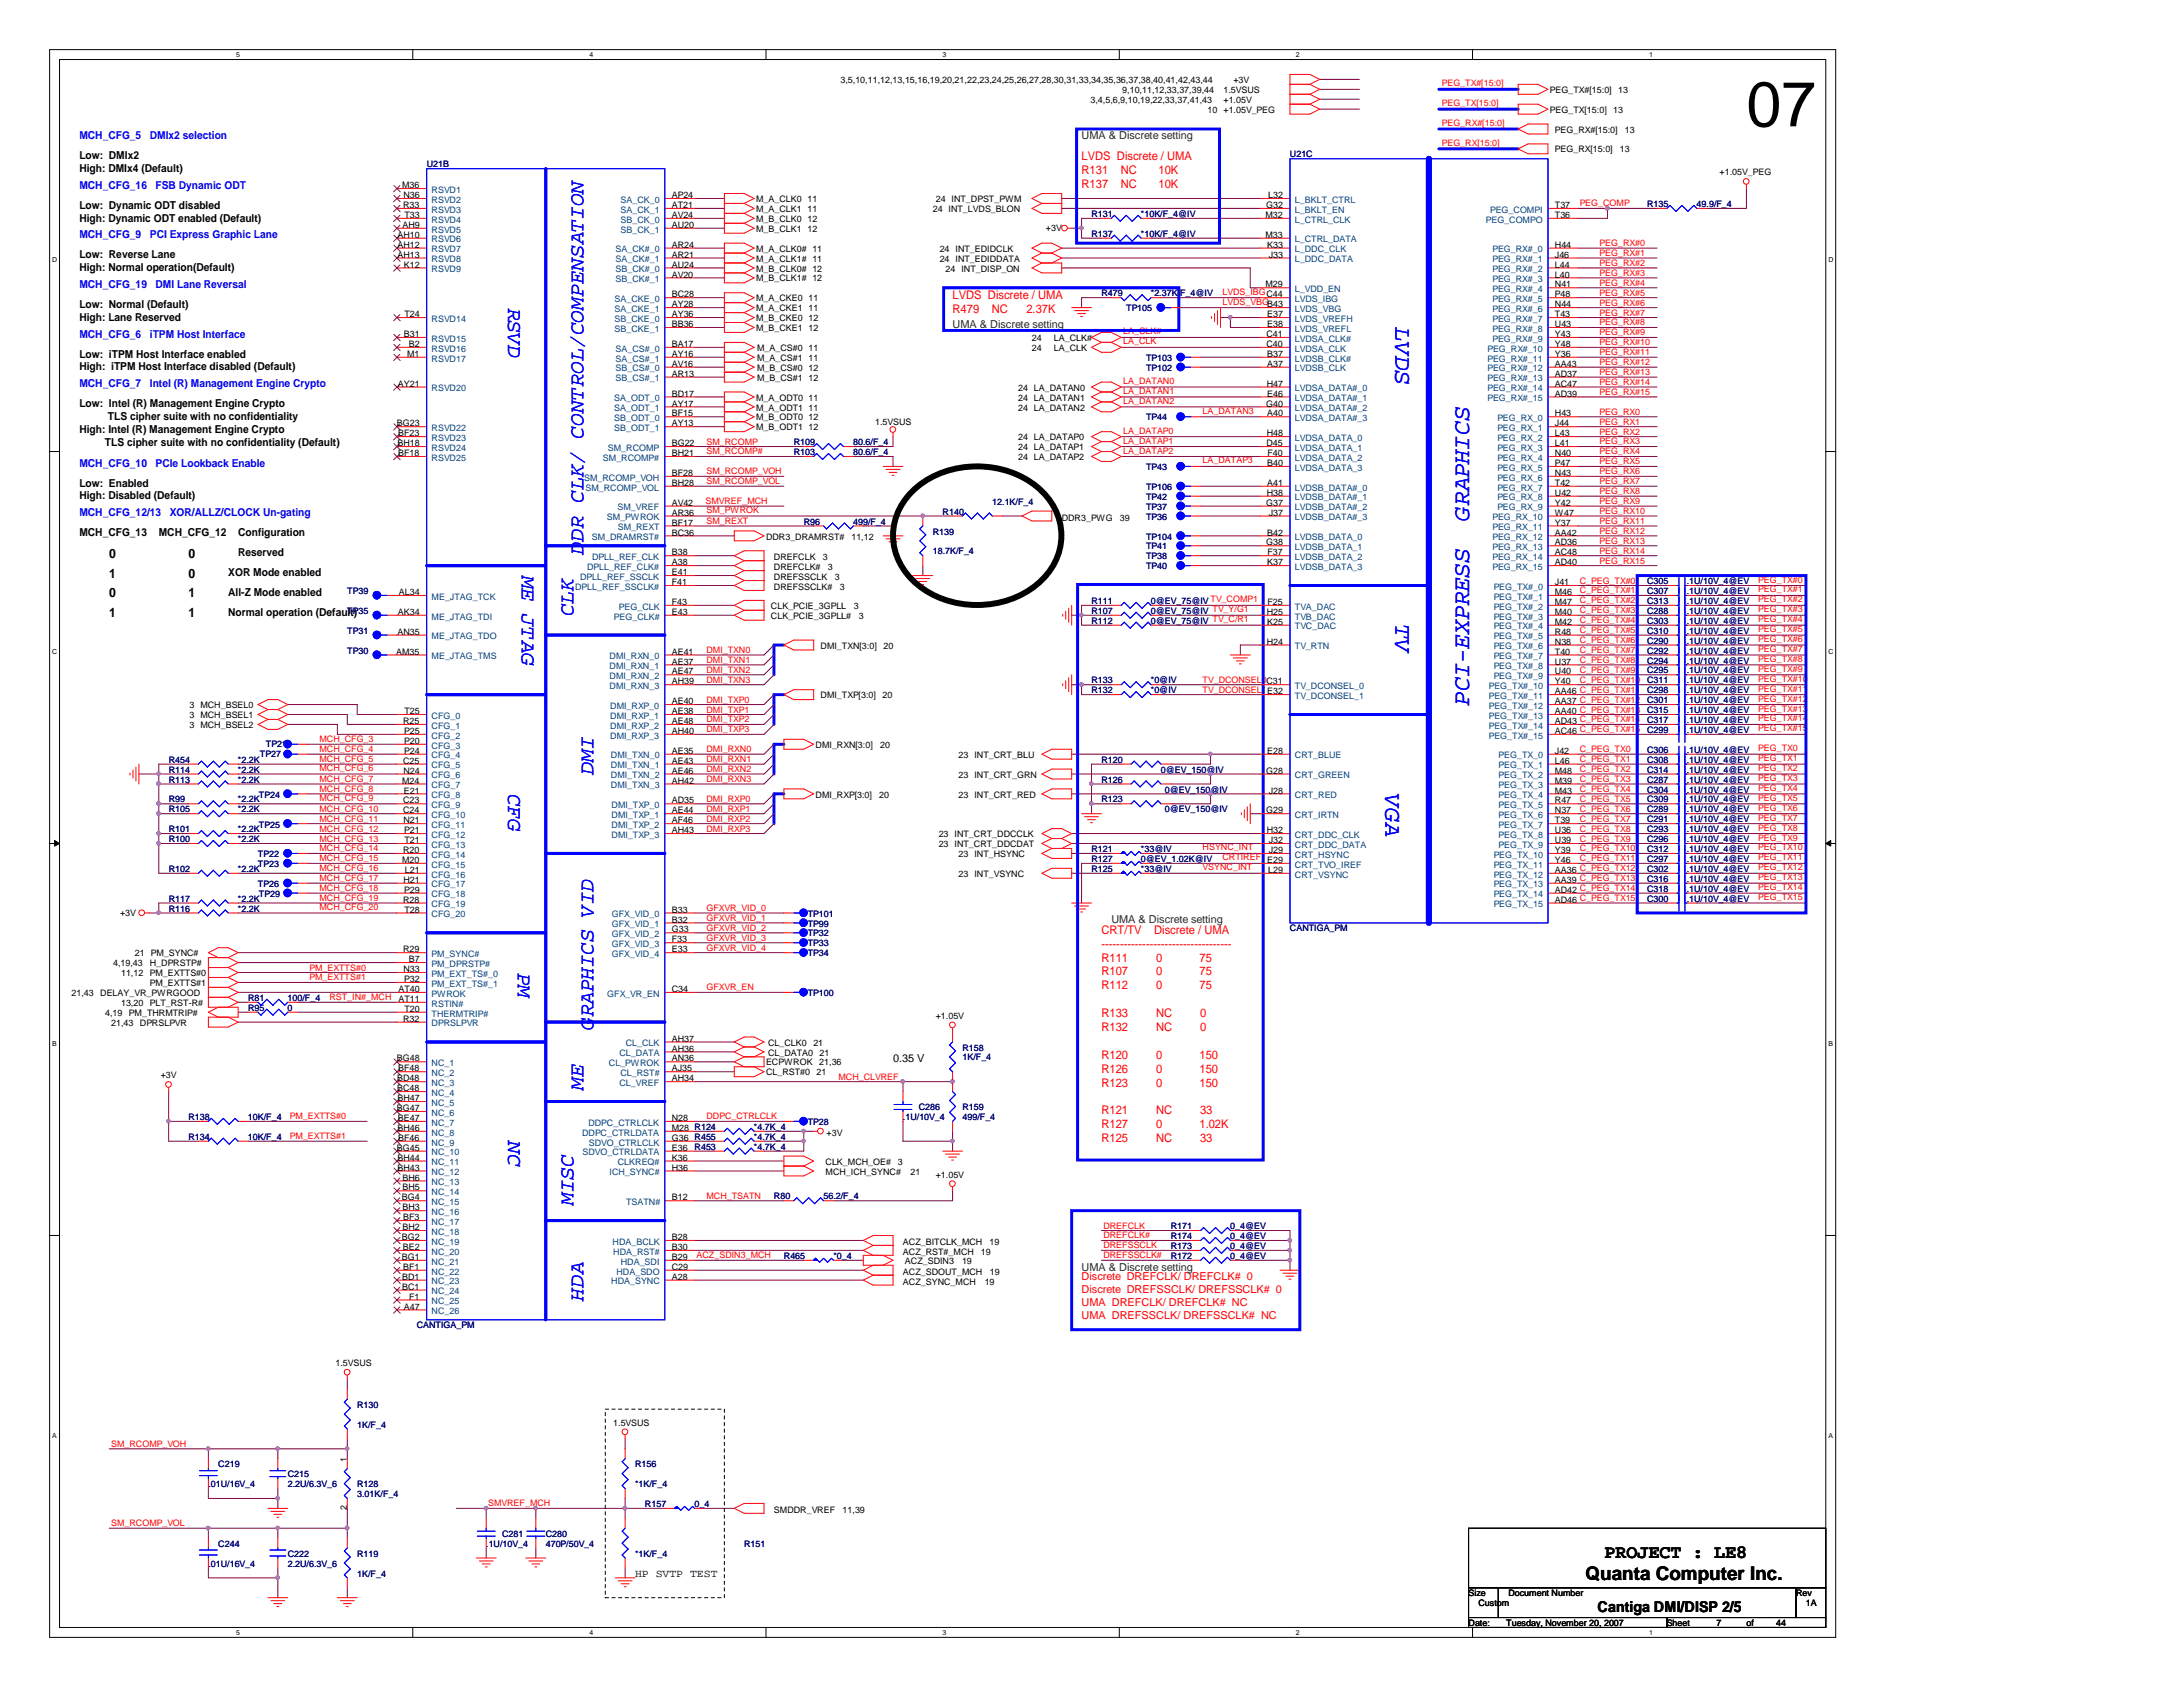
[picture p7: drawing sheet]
<svg xmlns="http://www.w3.org/2000/svg" width="279mm" height="216mm" viewBox="0 0 279 216" stroke-linecap="round" stroke-linejoin="round" font-family="sans-serif">
<defs><g id="words">
<text font-size="8.1" x="223.5" y="16.2">07</text>
<g font-size="3" fill="#00f">
<text x="178.6" y="41.9" transform="rotate(90 178.6 41.9)">LVDS</text>
<text x="188" y="66.6" transform="rotate(-90 188 66.6)">GRAPHICS</text>
<text x="178.6" y="80" transform="rotate(90 178.6 80)">TV</text>
<text x="188" y="90.3" transform="rotate(-90 188 90.3)">PCI-EXPRESS</text>
<text x="177.3" y="101.6" transform="rotate(90 177.3 101.6)">VGA</text>
</g>
<g font-size="2.7" fill="#00f">
<text x="65" y="39.4" transform="rotate(90 65 39.4)">RSVD</text>
<text x="74.7" y="71" transform="rotate(-90 74.7 71)">D</text>
<text x="74.7" y="69.3" transform="rotate(-90 74.7 69.3)">DR CLK/ CONTROL/COMPENSATION</text>
<text x="66.8" y="73.7" transform="rotate(90 66.8 73.7)">ME JTAG</text>
<text x="73.4" y="78.9" transform="rotate(-90 73.4 78.9)">CLK</text>
<text x="65" y="101.6" transform="rotate(90 65 101.6)">CFG</text>
<text x="75.9" y="99.2" transform="rotate(-90 75.9 99.2)">DMI</text>
<text x="66.3" y="124.5" transform="rotate(90 66.3 124.5)">PM</text>
<text x="75.9" y="131.8" transform="rotate(-90 75.9 131.8)">G</text>
<text x="75.9" y="130.2" transform="rotate(-90 75.9 130.2)">RAPHICS VID</text>
<text x="74.7" y="139.4" transform="rotate(-90 74.7 139.4)">ME</text>
<text x="65" y="146" transform="rotate(90 65 146)">NC</text>
<text x="73.4" y="154.2" transform="rotate(-90 73.4 154.2)">MISC</text>
<text x="74.7" y="166.5" transform="rotate(-90 74.7 166.5)">HDA</text>
</g>
<g font-size="2.4">
<text x="202.9" y="202.3">Quanta Computer Inc.</text>
<text x="205.4" y="199.4">PROJECT : LE8</text>
</g>
<text font-size="1.9" x="204.5" y="206.2">Cantiga DMI/DISP 2/5</text>
<g font-size="1.7">
<text x="14" y="71.4">0</text>
<text x="24.1" y="71.4">0</text>
<text x="14" y="76.5">0</text>
<text x="14" y="73.9">1</text>
<text x="24.1" y="73.9">0</text>
<text x="24.1" y="76.5">1</text>
<text x="14" y="79">1</text>
<text x="24.1" y="79">1</text>
</g>
<g font-size="1.5" fill="#f00">
<text x="138.4" y="20.4">LVDS Discrete / UMA</text>
<text x="138.4" y="22.2">R131</text>
<text x="143.4" y="22.2">NC</text>
<text x="148.3" y="22.2">10K</text>
<text x="138.4" y="24">R137</text>
<text x="143.4" y="24">NC</text>
<text x="148.3" y="24">10K</text>
<text x="121.9" y="38.2">LVDS Discrete / UMA</text>
<text x="121.9" y="40">R479</text>
<text x="126.9" y="40">NC</text>
<text x="131.4" y="40">2.37K</text>
<text x="141" y="119.5">CRT/TV</text>
<text x="147.7" y="119.5">Discrete / UMA</text>
<text x="141" y="121.3">-----------------------------------</text>
<text x="141" y="123.1">R111</text>
<text x="141" y="124.8">R107</text>
<text x="148" y="123.1">0</text>
<text x="148" y="124.8">0</text>
<text x="153.5" y="123.1">75</text>
<text x="153.5" y="124.8">75</text>
<text x="141" y="126.6">R112</text>
<text x="141" y="130.2">R133</text>
<text x="141" y="132">R132</text>
<text x="148" y="126.6">0</text>
<text x="148" y="130.2">NC</text>
<text x="148" y="132">NC</text>
<text x="153.5" y="126.6">75</text>
<text x="153.6" y="130.2">0</text>
<text x="153.6" y="132">0</text>
<text x="141" y="135.5">R120</text>
<text x="141" y="137.3">R126</text>
<text x="148" y="135.5">0</text>
<text x="148" y="137.3">0</text>
<text x="153.5" y="135.5">150</text>
<text x="153.5" y="137.3">150</text>
<text x="141" y="139.1">R123</text>
<text x="141" y="142.6">R121</text>
<text x="148" y="139.1">0</text>
<text x="148" y="142.6">NC</text>
<text x="153.5" y="139.1">150</text>
<text x="153.6" y="142.6">33</text>
<text x="141" y="144.4">R127</text>
<text x="141" y="146.2">R125</text>
<text x="148" y="144.4">0</text>
<text x="148" y="146.2">NC</text>
<text x="153.5" y="144.4">1.02K</text>
<text x="153.6" y="146.2">33</text>
</g>
<g font-size="1.4" fill="#00f">
<text x="10.2" y="17.8">MCH_CFG_5</text>
<text x="19.2" y="17.8">DMIx2 selection</text>
<text x="10.2" y="24.2">MCH_CFG_16</text>
<text x="19.9" y="24.2">FSB Dynamic ODT</text>
<text x="10.2" y="30.5">MCH_CFG_9</text>
<text x="19.2" y="30.5">PCI Express Graphic Lane</text>
<text x="10.2" y="36.9">MCH_CFG_19</text>
<text x="19.9" y="36.9">DMI Lane Reversal</text>
<text x="10.2" y="43.2">MCH_CFG_6</text>
<text x="19.2" y="43.2">iTPM Host Interface</text>
<text x="10.2" y="49.6">MCH_CFG_7</text>
<text x="19.2" y="49.6">Intel (R) Management Engine Crypto</text>
<text x="10.2" y="59.7">MCH_CFG_10</text>
<text x="19.9" y="59.7">PCIe Lookback Enable</text>
<text x="10.2" y="66.1">MCH_CFG_12/13</text>
<text x="21.7" y="66.1">XOR/ALLZ/CLOCK Un-gating</text>
</g>
<g font-size="1.4" fill="#008000">
<text x="138.4" y="17.8">UMA &amp; Discrete setting</text>
<text x="121.9" y="42">UMA &amp; Discrete setting</text>
<text x="142.2" y="118.2">UMA &amp; Discrete setting</text>
<text x="138.4" y="162.6">UMA &amp; Discrete setting</text>
</g>
<g font-size="1.4">
<text x="10.2" y="20.4">Low: DMIx2</text>
<text x="10.2" y="22">High: DMIx4 (Default)</text>
<text x="10.2" y="26.7">Low: Dynamic ODT disabled</text>
<text x="10.2" y="28.4">High: Dynamic ODT enabled (Default)</text>
<text x="10.2" y="33.1">Low: Reverse Lane</text>
<text x="10.2" y="34.7">High: Normal operation(Default)</text>
<text x="10.2" y="39.4">Low: Normal (Default)</text>
<text x="10.2" y="41.1">High: Lane Reserved</text>
<text x="10.2" y="45.8">Low: iTPM Host Interface enabled</text>
<text x="10.2" y="47.4">High: iTPM Host Interface disabled (Default)</text>
<text x="10.2" y="52.1">Low: Intel (R) Management Engine Crypto</text>
<text x="13.8" y="53.8">TLS cipher suite with no confidentiality</text>
<text x="10.2" y="55.4">High: Intel (R) Management Engine Crypto</text>
<text x="13.4" y="57.1">TLS cipher suite with no confidentiality (Default)</text>
<text x="10.2" y="62.3">Low: Enabled</text>
<text x="10.2" y="63.9">High: Disabled (Default)</text>
<text x="10.2" y="68.6">MCH_CFG_13</text>
<text x="20.3" y="68.6">MCH_CFG_12</text>
<text x="30.5" y="68.6">Configuration</text>
<text x="30.5" y="71.2">Reserved</text>
<text x="29.2" y="73.7">XOR Mode enabled</text>
<text x="29.2" y="76.2">All-Z Mode enabled</text>
<text x="29.2" y="78.8">Normal operation (Default)</text>
<text x="114.3" y="135.9">0.35 V</text>
<text x="81.3" y="201.8">HP SVTP TEST</text>
</g>
<g font-size="1.4" fill="#f00">
<text x="138.4" y="163.9">Discrete DREFCLK/ DREFCLK# 0</text>
<text x="138.4" y="165.5">Discrete DREFSSCLK/ DREFSSCLK# 0</text>
<text x="138.4" y="167.2">UMA DREFCLK/ DREFCLK# NC</text>
<text x="138.4" y="168.8">UMA DREFSSCLK/ DREFSSCLK# NC</text>
</g>
<g font-size="1.1">
<text x="107.6" y="10.6">3,5,10,11,12,13,15,16,19,20,21,22,23,24,25,26,27,28,30,31,33,34,35,36,37,38,40,41,42,43,44</text>
<text x="143.6" y="11.9">9,10,11,12,33,37,39,44</text>
<text x="156.6" y="11.9">1.5VSUS</text>
<text x="157.9" y="10.6">+3V</text>
<text x="198.4" y="11.9">PEG_TX#[15:0]</text>
<text x="207.1" y="11.9">13</text>
<text x="139.6" y="13.2">3,4,5,6,9,10,19,22,33,37,41,43</text>
<text x="154.6" y="14.4">10 +1.05V_PEG</text>
<text x="156.6" y="13.2">+1.05V</text>
<text x="198.4" y="14.4">PEG_TX[15:0]</text>
<text x="199" y="17">PEG_RX#[15:0]</text>
<text x="206.5" y="14.4">13</text>
<text x="208" y="17">13</text>
<text x="199" y="19.5">PEG_RX[15:0]</text>
<text x="207.3" y="19.5">13</text>
<text x="220.1" y="22.4">+1.05V_PEG</text>
<text x="51.5" y="24.1">M36</text>
<text x="51.5" y="29.2">AH9</text>
<text x="51.6" y="26.6">R33</text>
<text x="51.6" y="25.4">N36</text>
<text x="51.8" y="27.9">T33</text>
<text x="86" y="25.4">AP24</text>
<text x="86" y="26.6">AT21</text>
<text x="86" y="27.9">AV24</text>
<text x="86" y="29.2">AU20</text>
<text x="96.8" y="25.9">M_A_CLK0</text>
<text x="96.8" y="27.1">M_A_CLK1</text>
<text x="96.8" y="29.7">M_B_CLK1</text>
<text x="96.8" y="28.4">M_B_CLK0</text>
<text x="103.3" y="25.9">11</text>
<text x="103.3" y="27.1">11</text>
<text x="103.3" y="29.7">12</text>
<text x="103.3" y="28.4">12</text>
<text x="119.4" y="27.1">24 INT_LVDS_BLON</text>
<text x="119.8" y="25.9">24 INT_DPST_PWM</text>
<text x="133.9" y="29.5">+3V</text>
<text x="162" y="27.9">M32</text>
<text x="162.1" y="26.6">G32</text>
<text x="162.3" y="25.4">L32</text>
<text x="199" y="26.6">T37</text>
<text x="199" y="27.9">T36</text>
<text x="50.9" y="30.4">AH10</text>
<text x="50.9" y="31.7">AH12</text>
<text x="50.9" y="33">AH13</text>
<text x="51.7" y="34.2">K12</text>
<text x="86" y="31.7">AR24</text>
<text x="86" y="33">AR21</text>
<text x="86" y="34.2">AU24</text>
<text x="86" y="35.5">AV20</text>
<text x="96.8" y="34.8">M_B_CLK0# 12</text>
<text x="96.8" y="33.5">M_A_CLK1# 11</text>
<text x="96.8" y="32.2">M_A_CLK0# 11</text>
<text x="120.3" y="33.5">24 INT_EDIDDATA</text>
<text x="120.3" y="32.2">24 INT_EDIDCLK</text>
<text x="121" y="34.8">24 INT_DISP_ON</text>
<text x="162" y="30.4">M33</text>
<text x="162.2" y="31.7">K33</text>
<text x="162.4" y="33">J33</text>
<text x="199" y="31.7">H44</text>
<text x="199" y="33">J46</text>
<text x="199" y="34.2">L44</text>
<text x="199" y="35.5">L40</text>
<text x="51.8" y="40.6">T24</text>
<text x="86" y="38.1">BC28</text>
<text x="86" y="39.3">AY28</text>
<text x="86" y="40.6">AY36</text>
<text x="86" y="41.9">BB36</text>
<text x="96.8" y="41.1">M_B_CKE0</text>
<text x="96.8" y="39.8">M_A_CKE1</text>
<text x="96.8" y="38.6">M_A_CKE0</text>
<text x="96.8" y="36">M_B_CLK1# 12</text>
<text x="103.5" y="41.1">12</text>
<text x="103.5" y="39.8">11</text>
<text x="103.5" y="38.6">11</text>
<text x="162" y="36.8">M29</text>
<text x="162.1" y="38.1">C44</text>
<text x="162.2" y="39.3">B43</text>
<text x="162.2" y="40.6">E37</text>
<text x="162.2" y="41.9">E38</text>
<text x="199" y="36.8">N41</text>
<text x="199" y="38.1">P48</text>
<text x="199" y="39.3">N44</text>
<text x="199" y="40.6">T43</text>
<text x="199" y="41.9">U43</text>
<text x="51.7" y="43.1">B31</text>
<text x="52.1" y="45.7">M1</text>
<text x="52.3" y="44.4">B2</text>
<text x="86" y="44.4">BA17</text>
<text x="86" y="45.7">AY16</text>
<text x="86" y="46.9">AV16</text>
<text x="96.8" y="42.4">M_B_CKE1</text>
<text x="96.9" y="46.2">M_A_CS#1</text>
<text x="96.9" y="44.9">M_A_CS#0</text>
<text x="96.9" y="47.5">M_B_CS#0</text>
<text x="103.5" y="42.4">12</text>
<text x="103.5" y="46.2">11</text>
<text x="103.5" y="44.9">11</text>
<text x="103.5" y="47.5">12</text>
<text x="132.1" y="43.6">24</text>
<text x="132.1" y="44.9">24</text>
<text x="134.9" y="43.6">LA_CLK#</text>
<text x="134.9" y="44.9">LA_CLK</text>
<text x="162.1" y="43.1">C41</text>
<text x="162.1" y="44.4">C40</text>
<text x="162.2" y="45.7">B37</text>
<text x="162.2" y="46.9">A37</text>
<text x="199" y="43.1">Y43</text>
<text x="199" y="44.4">Y48</text>
<text x="199" y="45.7">Y36</text>
<text x="199" y="46.9">AA43</text>
<text x="50.9" y="49.5">AY21</text>
<text x="86" y="48.2">AR13</text>
<text x="86" y="50.8">BD17</text>
<text x="86" y="52">AY17</text>
<text x="86" y="53.3">BF15</text>
<text x="96.8" y="51.3">M_A_ODT0</text>
<text x="96.8" y="52.5">M_A_ODT1</text>
<text x="96.8" y="53.8">M_B_ODT0</text>
<text x="96.9" y="48.7">M_B_CS#1</text>
<text x="103.5" y="48.7">12</text>
<text x="103.5" y="51.3">11</text>
<text x="103.5" y="52.5">11</text>
<text x="103.5" y="53.8">12</text>
<text x="130.3" y="50">24 LA_DATAN0</text>
<text x="130.3" y="51.3">24 LA_DATAN1</text>
<text x="130.3" y="52.5">24 LA_DATAN2</text>
<text x="162.1" y="52">G40</text>
<text x="162.1" y="49.5">H47</text>
<text x="162.2" y="50.8">E46</text>
<text x="162.2" y="53.3">A40</text>
<text x="199" y="48.2">AD37</text>
<text x="199" y="49.5">AC47</text>
<text x="199" y="50.8">AD39</text>
<text x="199" y="53.3">H43</text>
<text x="50.8" y="54.6">BG23</text>
<text x="50.9" y="57.1">BH18</text>
<text x="51" y="55.8">BF23</text>
<text x="51" y="58.4">BF18</text>
<text x="86" y="54.6">AY13</text>
<text x="86" y="57.1">BG22</text>
<text x="86" y="58.4">BH21</text>
<text x="96.8" y="55.1">M_B_ODT1</text>
<text x="103.5" y="55.1">12</text>
<text x="112" y="54.4">1.5VSUS</text>
<text x="130.3" y="56.3">24 LA_DATAP0</text>
<text x="130.3" y="58.9">24 LA_DATAP2</text>
<text x="130.3" y="57.6">24 LA_DATAP1</text>
<text x="162.1" y="57.1">D45</text>
<text x="162.1" y="55.8">H48</text>
<text x="162.2" y="59.6">B40</text>
<text x="162.2" y="58.4">F40</text>
<text x="199" y="54.6">J44</text>
<text x="199" y="55.8">L43</text>
<text x="199" y="57.1">L41</text>
<text x="199" y="58.4">N40</text>
<text x="199" y="59.6">P47</text>
<text x="86" y="60.9">BF28</text>
<text x="86" y="62.2">BH28</text>
<text x="86" y="64.7">AV42</text>
<text x="86" y="66">AR36</text>
<text x="162.1" y="64.7">G37</text>
<text x="162.1" y="63.5">H38</text>
<text x="162.2" y="62.2">A41</text>
<text x="162.4" y="66">J37</text>
<text x="199" y="60.9">N43</text>
<text x="199" y="62.2">T42</text>
<text x="199" y="63.5">U42</text>
<text x="199" y="64.7">Y42</text>
<text x="199" y="66">W47</text>
<text x="86" y="68.5">BC36</text>
<text x="86" y="71.1">B38</text>
<text x="86" y="67.3">BF17</text>
<text x="98" y="69">DDR3_DRAMRST#</text>
<text x="99.1" y="71.7">DREFCLK</text>
<text x="105.3" y="71.7">3</text>
<text x="109" y="69">11,12</text>
<text x="135.9" y="66.6">DDR3_PWG</text>
<text x="143.3" y="66.6">39</text>
<text x="162.1" y="69.8">G38</text>
<text x="162.2" y="68.5">B42</text>
<text x="162.2" y="71.1">F37</text>
<text x="199" y="67.3">Y37</text>
<text x="199" y="68.5">AA42</text>
<text x="199" y="69.8">AD36</text>
<text x="199" y="71.1">AC48</text>
<text x="51.1" y="76.2">AL34</text>
<text x="86" y="72.3">A38</text>
<text x="86" y="73.6">E41</text>
<text x="86" y="74.9">F41</text>
<text x="86" y="77.4">F43</text>
<text x="98.7" y="77.9">CLK_PCIE_3GPLL</text>
<text x="99.1" y="75.5">DREFSSCLK#</text>
<text x="99.1" y="74.3">DREFSSCLK</text>
<text x="99.1" y="73">DREFCLK#</text>
<text x="106" y="73">3</text>
<text x="106.9" y="74.3">3</text>
<text x="107.5" y="75.5">3</text>
<text x="109.3" y="77.9">3</text>
<text x="162.2" y="72.3">K37</text>
<text x="162.2" y="77.4">F25</text>
<text x="199" y="72.3">AD40</text>
<text x="199" y="74.9">J41</text>
<text x="199" y="76.2">M46</text>
<text x="199" y="77.4">M47</text>
<text x="50.7" y="83.8">AM35</text>
<text x="50.9" y="81.2">AN35</text>
<text x="50.9" y="78.7">AK34</text>
<text x="86" y="83.8">AE41</text>
<text x="86" y="78.7">E43</text>
<text x="98.7" y="79.2">CLK_PCIE_3GPLL#</text>
<text x="105" y="83">DMI_TXN[3:0]</text>
<text x="109.9" y="79.2">3</text>
<text x="113.1" y="83">20</text>
<text x="162.1" y="78.7">H25</text>
<text x="162.1" y="82.5">H24</text>
<text x="162.2" y="80">K25</text>
<text x="199" y="78.7">M40</text>
<text x="199" y="80">M42</text>
<text x="199" y="81.2">R48</text>
<text x="199" y="82.5">N38</text>
<text x="199" y="83.8">T40</text>
<text x="86" y="85">AE37</text>
<text x="86" y="86.3">AE47</text>
<text x="86" y="87.6">AH39</text>
<text x="105" y="89.4">DMI_TXP[3:0]</text>
<text x="112.9" y="89.4">20</text>
<text x="199" y="87.6">Y40</text>
<text x="199" y="85">U37</text>
<text x="199" y="86.3">U40</text>
<text x="199" y="88.9">AA46 C_PEG_TX#11</text>
<text x="24.3" y="90.6">3 MCH_BSEL0</text>
<text x="24.3" y="91.9">3 MCH_BSEL1</text>
<text x="24.3" y="93.2">3 MCH_BSEL2</text>
<text x="51.6" y="92.7">R25</text>
<text x="51.7" y="93.9">P25</text>
<text x="51.7" y="95.2">P20</text>
<text x="51.8" y="91.4">T25</text>
<text x="86" y="90.1">AE40</text>
<text x="86" y="91.4">AE38</text>
<text x="86" y="92.7">AE48</text>
<text x="86" y="93.9">AH40</text>
<text x="104.4" y="95.7">DMI_RXN[3:0]</text>
<text x="112.7" y="95.7">20</text>
<text x="199" y="90.1">AA37 C_PEG_TX#12</text>
<text x="199" y="91.4">AA40 C_PEG_TX#13</text>
<text x="199" y="92.7">AD43 C_PEG_TX#14</text>
<text x="199" y="93.9">AC46 C_PEG_TX#15</text>
<text x="51.5" y="100.3">M24</text>
<text x="51.6" y="97.7">C25</text>
<text x="51.6" y="99">N24</text>
<text x="51.7" y="101.6">E21</text>
<text x="51.7" y="96.5">P24</text>
<text x="86" y="96.5">AE35</text>
<text x="86" y="97.7">AE43</text>
<text x="86" y="99">AE46</text>
<text x="86" y="100.3">AH42</text>
<text x="122.7" y="97">23 INT_CRT_BLU</text>
<text x="122.7" y="99.5">23 INT_CRT_GRN</text>
<text x="162.1" y="99">G28</text>
<text x="162.2" y="96.5">E28</text>
<text x="162.4" y="101.6">J28</text>
<text x="199" y="96.5">J42</text>
<text x="199" y="97.7">L46</text>
<text x="199" y="99">M48</text>
<text x="199" y="100.3">M39</text>
<text x="199" y="101.6">M43</text>
<text x="51.6" y="102.8">C23</text>
<text x="51.6" y="104.1">C24</text>
<text x="51.6" y="105.4">N21</text>
<text x="51.7" y="106.6">P21</text>
<text x="51.8" y="107.9">T21</text>
<text x="86" y="102.8">AD35</text>
<text x="86" y="104.1">AE44</text>
<text x="86" y="105.4">AF46</text>
<text x="86" y="106.6">AH43</text>
<text x="104.4" y="102.1">DMI_RXP[3:0]</text>
<text x="112.5" y="102.1">20</text>
<text x="120.1" y="107.1">23 INT_CRT_DDCCLK</text>
<text x="122.7" y="102.1">23 INT_CRT_RED</text>
<text x="162.1" y="104.1">G29</text>
<text x="162.1" y="106.6">H32</text>
<text x="162.4" y="107.9">J32</text>
<text x="199" y="102.8">R47</text>
<text x="199" y="104.1">N37</text>
<text x="199" y="105.4">T39</text>
<text x="199" y="106.6">U36</text>
<text x="199" y="107.9">U39</text>
<text x="51.5" y="110.4">M20</text>
<text x="51.6" y="109.2">R20</text>
<text x="51.6" y="113">H21</text>
<text x="51.8" y="111.7">L21</text>
<text x="120.1" y="108.4">23 INT_CRT_DDCDAT</text>
<text x="122.7" y="112.2">23 INT_VSYNC</text>
<text x="122.7" y="109.7">23 INT_HSYNC</text>
<text x="162.2" y="110.4">E29</text>
<text x="162.3" y="111.7">L29</text>
<text x="162.4" y="109.2">J29</text>
<text x="199" y="109.2">Y39</text>
<text x="199" y="110.4">Y46</text>
<text x="199" y="111.7">AA36 C_PEG_TX12</text>
<text x="199" y="113">AA39 C_PEG_TX13</text>
<text x="15.4" y="117.2">+3V</text>
<text x="51.6" y="115.5">R28</text>
<text x="51.7" y="114.3">P29</text>
<text x="51.8" y="116.8">T28</text>
<text x="86" y="116.8">B33</text>
<text x="86" y="118.1">B32</text>
<text x="86" y="119.3">G33</text>
<text x="199" y="114.3">AD42 C_PEG_TX14</text>
<text x="199" y="115.5">AD46 C_PEG_TX15</text>
<text x="14.5" y="123.7">4,19,43</text>
<text x="15.5" y="124.9">11,12</text>
<text x="17.3" y="122.4">21 PM_SYNC#</text>
<text x="19.2" y="123.7">H_DPRSTP#</text>
<text x="19.2" y="124.9">PM_EXTTS#0</text>
<text x="51.6" y="121.9">R29</text>
<text x="51.6" y="124.4">N33</text>
<text x="51.7" y="125.7">P32</text>
<text x="52.3" y="123.1">B7</text>
<text x="86" y="120.6">F33</text>
<text x="86" y="121.9">E33</text>
<text x="9.1" y="127.5">21,43</text>
<text x="12.8" y="127.5">DELAY_VR_PWRGOOD</text>
<text x="13.5" y="130">4,19</text>
<text x="14.2" y="131.3">21,43</text>
<text x="15.5" y="128.7">13,20</text>
<text x="16.5" y="130">PM_THRMTRIP#</text>
<text x="17.9" y="131.3">DPRSLPVR</text>
<text x="19.2" y="128.7">PLT_RST-R#</text>
<text x="19.2" y="126.2">PM_EXTTS#1</text>
<text x="51" y="127">AT40</text>
<text x="51" y="128.2">AT11</text>
<text x="51.6" y="130.8">R32</text>
<text x="51.8" y="129.5">T20</text>
<text x="86" y="127">C34</text>
<text x="119.8" y="130.4">+1.05V</text>
<text x="50.8" y="135.8">BG48</text>
<text x="51" y="137.1">BF48</text>
<text x="86" y="133.3">AH37</text>
<text x="86" y="134.6">AH36</text>
<text x="86" y="135.8">AN36</text>
<text x="86" y="137.1">AJ35</text>
<text x="98" y="136.4">ECPWROK</text>
<text x="98" y="137.6">CL_RST#0</text>
<text x="98.3" y="135.1">CL_DATA0</text>
<text x="98.3" y="133.8">CL_CLK0</text>
<text x="104.1" y="133.8">21</text>
<text x="104.5" y="137.6">21</text>
<text x="104.9" y="136.4">21,36</text>
<text x="104.9" y="135.1">21</text>
<text x="20.6" y="138">+3V</text>
<text x="50.8" y="142.2">BG47</text>
<text x="50.8" y="138.4">BD48</text>
<text x="50.8" y="139.7">BC48</text>
<text x="50.9" y="140.9">BH47</text>
<text x="50.9" y="143.5">BE47</text>
<text x="86" y="138.4">AH34</text>
<text x="86" y="143.5">N28</text>
<text x="50.8" y="147.3">BG45</text>
<text x="50.9" y="144.7">BH46</text>
<text x="50.9" y="148.5">BH44</text>
<text x="50.9" y="149.8">BH43</text>
<text x="51" y="146">BF46</text>
<text x="86" y="146">G36 R455</text>
<text x="86" y="147.3">E36</text>
<text x="86" y="148.5">K36</text>
<text x="86" y="149.8">H36</text>
<text x="86" y="144.7">M28 R124</text>
<text x="105.7" y="149.1">CLK_MCH_OE#</text>
<text x="105.8" y="145.4">+3V</text>
<text x="114.9" y="149.1">3</text>
<text x="51.4" y="153.6">BG4</text>
<text x="51.5" y="151.1">BH6</text>
<text x="51.5" y="152.4">BH5</text>
<text x="51.5" y="154.9">BH3</text>
<text x="86" y="153.6">B12</text>
<text x="105.7" y="150.3">MCH_ICH_SYNC#</text>
<text x="116.5" y="150.3">21</text>
<text x="119.8" y="150.7">+1.05V</text>
<text x="51.4" y="158.7">BG2</text>
<text x="51.4" y="161.2">BG1</text>
<text x="51.5" y="157.4">BH2</text>
<text x="51.6" y="160">BE2</text>
<text x="51.6" y="156.2">BF3</text>
<text x="86" y="158.7">B28</text>
<text x="86" y="160">B30</text>
<text x="86" y="161.2">B29</text>
<text x="115.6" y="159.3">ACZ_BITCLK_MCH</text>
<text x="115.6" y="160.6">ACZ_RST#_MCH</text>
<text x="115.8" y="161.8">ACZ_SDIN3</text>
<text x="123.1" y="161.8">19</text>
<text x="125.5" y="160.6">19</text>
<text x="126.6" y="159.3">19</text>
<text x="51.5" y="163.8">BD1</text>
<text x="51.5" y="165.1">BC1</text>
<text x="51.6" y="162.5">BF1</text>
<text x="51.7" y="167.6">A47</text>
<text x="52.4" y="166.3">F1</text>
<text x="86" y="162.5">C29</text>
<text x="86" y="163.8">A28</text>
<text x="115.6" y="163.2">ACZ_SDOUT_MCH</text>
<text x="115.6" y="164.4">ACZ_SYNC_MCH</text>
<text x="126" y="164.4">19</text>
<text x="126.7" y="163.2">19</text>
<text x="42.9" y="174.8">1.5VSUS</text>
<text x="78.5" y="182.5">1.5VSUS</text>
<text x="44.4" y="187.1" transform="rotate(-90 44.4 187.1)">1</text>
<text x="44.4" y="193.3" transform="rotate(-90 44.4 193.3)">2</text>
<text x="99.1" y="193.6">SMDDR_VREF</text>
<text x="107.8" y="193.6">11,39</text>
<text x="188" y="204.3">Size</text>
<text x="188" y="208.1">Date:</text>
<text x="189.2" y="205.6">Custom</text>
<text x="192.8" y="208.1">Tuesday, November 20, 2007</text>
<text x="193.1" y="204.3">Document Number</text>
<text x="213.3" y="208.1">Sheet</text>
<text x="219.7" y="208.1">7</text>
<text x="223.5" y="208.1">of</text>
<text x="227.3" y="208.1">44</text>
<text x="229.9" y="204.3">Rev</text>
<text x="231.1" y="205.6">1A</text>
</g>
<g font-size="1.1" fill="#f00">
<text x="184.5" y="11">PEG_TX#[15:0]</text>
<text x="184.5" y="16.1">PEG_RX#[15:0]</text>
<text x="184.5" y="13.6">PEG_TX[15:0]</text>
<text x="184.5" y="18.7">PEG_RX[15:0]</text>
<text x="202.2" y="26.4">PEG_COMP</text>
<text x="204.7" y="31.5">PEG_RX#0</text>
<text x="204.7" y="32.8">PEG_RX#1</text>
<text x="204.7" y="35.3">PEG_RX#3</text>
<text x="204.7" y="34">PEG_RX#2</text>
<text x="156.5" y="39">LVDS_VBG</text>
<text x="156.5" y="37.7">LVDS_IBG</text>
<text x="204.7" y="37.8">PEG_RX#5</text>
<text x="204.7" y="40.4">PEG_RX#7</text>
<text x="204.7" y="39.1">PEG_RX#6</text>
<text x="204.7" y="36.6">PEG_RX#4</text>
<text x="204.7" y="41.7">PEG_RX#8</text>
<text x="143.8" y="42.8">LA_CLK#</text>
<text x="143.8" y="44.1">LA_CLK</text>
<text x="204.7" y="42.9">PEG_RX#9</text>
<text x="204.7" y="45.5">PEG_RX#11</text>
<text x="204.7" y="44.2">PEG_RX#10</text>
<text x="204.7" y="46.7">PEG_RX#12</text>
<text x="143.8" y="51.7">LA_DATAN2</text>
<text x="143.8" y="50.4">LA_DATAN1</text>
<text x="143.8" y="49.1">LA_DATAN0</text>
<text x="153.9" y="53">LA_DATAN3</text>
<text x="204.7" y="48">PEG_RX#13</text>
<text x="204.7" y="50.5">PEG_RX#15</text>
<text x="204.7" y="49.3">PEG_RX#14</text>
<text x="204.7" y="53.1">PEG_RX0</text>
<text x="90.4" y="58.2">SM_RCOMP#</text>
<text x="90.4" y="56.9">SM_RCOMP</text>
<text x="143.8" y="55.5">LA_DATAP0</text>
<text x="143.8" y="56.8">LA_DATAP1</text>
<text x="143.8" y="58">LA_DATAP2</text>
<text x="153.9" y="59.3">LA_DATAP3</text>
<text x="204.7" y="54.4">PEG_RX1</text>
<text x="204.7" y="56.8">PEG_RX3</text>
<text x="204.7" y="55.6">PEG_RX2</text>
<text x="204.7" y="59.4">PEG_RX5</text>
<text x="204.7" y="58.2">PEG_RX4</text>
<text x="90.3" y="64.5">SMVREF_MCH</text>
<text x="90.4" y="60.7">SM_RCOMP_VOH</text>
<text x="90.4" y="62">SM_RCOMP_VOL</text>
<text x="90.4" y="65.7">SM_PWROK</text>
<text x="204.7" y="62">PEG_RX7</text>
<text x="204.7" y="60.7">PEG_RX6</text>
<text x="204.7" y="64.5">PEG_RX9</text>
<text x="204.7" y="65.8">PEG_RX10</text>
<text x="204.7" y="63.2">PEG_RX8</text>
<text x="90.4" y="67.1">SM_REXT</text>
<text x="204.7" y="67.1">PEG_RX11</text>
<text x="204.7" y="69.6">PEG_RX13</text>
<text x="204.7" y="70.9">PEG_RX14</text>
<text x="204.7" y="68.3">PEG_RX12</text>
<text x="202.2" y="74.7">C_PEG_TX#0</text>
<text x="202.2" y="75.9">C_PEG_TX#1</text>
<text x="202.2" y="77.2">C_PEG_TX#2</text>
<text x="204.7" y="72.1">PEG_RX15</text>
<text x="225" y="74.5">PEG_TX#0</text>
<text x="225" y="75.8">PEG_TX#1</text>
<text x="225" y="77.1">PEG_TX#2</text>
<text x="90.4" y="83.6">DMI_TXN0</text>
<text x="202.2" y="78.5">C_PEG_TX#3</text>
<text x="202.2" y="79.8">C_PEG_TX#4</text>
<text x="202.2" y="82.3">C_PEG_TX#6</text>
<text x="202.2" y="83.6">C_PEG_TX#7</text>
<text x="202.2" y="81">C_PEG_TX#5</text>
<text x="225" y="78.4">PEG_TX#3</text>
<text x="225" y="79.6">PEG_TX#4</text>
<text x="225" y="80.9">PEG_TX#5</text>
<text x="225" y="82.2">PEG_TX#6</text>
<text x="225" y="83.4">PEG_TX#7</text>
<text x="90.4" y="84.8">DMI_TXN1</text>
<text x="90.4" y="86.1">DMI_TXN2</text>
<text x="90.4" y="87.4">DMI_TXN3</text>
<text x="90.4" y="89.9">DMI_TXP0</text>
<text x="153.9" y="87.4">TV_DCONSEL0C31</text>
<text x="153.9" y="88.6">TV_DCONSEL1E32</text>
<text x="202.2" y="84.8">C_PEG_TX#8</text>
<text x="202.2" y="87.4">C_PEG_TX#10</text>
<text x="202.2" y="86.1">C_PEG_TX#9</text>
<text x="225" y="89.8">PEG_TX#12</text>
<text x="225" y="84.7">PEG_TX#8</text>
<text x="225" y="86">PEG_TX#9</text>
<text x="225" y="87.2">PEG_TX#10</text>
<text x="225" y="88.5">PEG_TX#11</text>
<text x="40.9" y="95">MCH_CFG_3</text>
<text x="90.4" y="91.2">DMI_TXP1</text>
<text x="90.4" y="92.5">DMI_TXP2</text>
<text x="90.4" y="93.7">DMI_TXP3</text>
<text x="225" y="91.1">PEG_TX#13</text>
<text x="225" y="92.3">PEG_TX#14</text>
<text x="225" y="93.6">PEG_TX#15</text>
<text x="40.9" y="96.3">MCH_CFG_4</text>
<text x="40.9" y="97.5">MCH_CFG_5</text>
<text x="40.9" y="100.1">MCH_CFG_7</text>
<text x="40.9" y="101.3">MCH_CFG_8</text>
<text x="40.9" y="98.7">MCH_CFG_6</text>
<text x="90.4" y="96.3">DMI_RXN0</text>
<text x="90.4" y="97.5">DMI_RXN1</text>
<text x="90.4" y="98.8">DMI_RXN2</text>
<text x="90.4" y="100.1">DMI_RXN3</text>
<text x="202.2" y="96.3">C_PEG_TX0</text>
<text x="202.2" y="98.8">C_PEG_TX2</text>
<text x="202.2" y="100.1">C_PEG_TX3</text>
<text x="202.2" y="101.3">C_PEG_TX4</text>
<text x="202.2" y="97.5">C_PEG_TX1</text>
<text x="225" y="101.2">PEG_TX4</text>
<text x="225" y="96.1">PEG_TX0</text>
<text x="225" y="97.4">PEG_TX1</text>
<text x="225" y="98.7">PEG_TX2</text>
<text x="225" y="99.9">PEG_TX3</text>
<text x="40.9" y="102.5">MCH_CFG_9</text>
<text x="40.9" y="105.2">MCH_CFG_11</text>
<text x="40.9" y="107.7">MCH_CFG_13</text>
<text x="40.9" y="106.4">MCH_CFG_12</text>
<text x="40.9" y="103.9">MCH_CFG_10</text>
<text x="90.4" y="102.6">DMI_RXP0</text>
<text x="90.4" y="103.9">DMI_RXP1</text>
<text x="90.4" y="105.2">DMI_RXP2</text>
<text x="90.4" y="106.4">DMI_RXP3</text>
<text x="202.2" y="103.9">C_PEG_TX6</text>
<text x="202.2" y="105.2">C_PEG_TX7</text>
<text x="202.2" y="102.6">C_PEG_TX5</text>
<text x="202.2" y="106.4">C_PEG_TX8</text>
<text x="202.2" y="107.7">C_PEG_TX9</text>
<text x="225" y="102.5">PEG_TX5</text>
<text x="225" y="103.8">PEG_TX6</text>
<text x="225" y="105">PEG_TX7</text>
<text x="225" y="106.3">PEG_TX8</text>
<text x="225" y="107.6">PEG_TX9</text>
<text x="40.9" y="109">MCH_CFG_14</text>
<text x="40.9" y="110.2">MCH_CFG_15</text>
<text x="40.9" y="112.8">MCH_CFG_17</text>
<text x="40.9" y="111.5">MCH_CFG_16</text>
<text x="153.9" y="108.8">HSYNC_INT</text>
<text x="153.9" y="111.4">VSYNC_INT</text>
<text x="156.5" y="110.1">CRTIREF</text>
<text x="202.2" y="109">C_PEG_TX10</text>
<text x="202.2" y="110.2">C_PEG_TX11</text>
<text x="225" y="111.4">PEG_TX12</text>
<text x="225" y="112.6">PEG_TX13</text>
<text x="225" y="113.9">PEG_TX14</text>
<text x="225" y="108.8">PEG_TX10</text>
<text x="225" y="110.1">PEG_TX11</text>
<text x="40.9" y="114">MCH_CFG_18</text>
<text x="40.9" y="116.5">MCH_CFG_20</text>
<text x="40.9" y="115.3">MCH_CFG_19</text>
<text x="90.4" y="116.6">GFXVR_VID_0</text>
<text x="90.4" y="117.9">GFXVR_VID_1</text>
<text x="90.4" y="119.1">GFXVR_VID_2</text>
<text x="225" y="115.2">PEG_TX15</text>
<text x="39.6" y="125.5">PM_EXTTS#1</text>
<text x="39.6" y="124.2">PM_EXTTS#0</text>
<text x="90.4" y="120.4">GFXVR_VID_3</text>
<text x="90.4" y="121.7">GFXVR_VID_4</text>
<text x="42.2" y="128">RST_IN#_MCH</text>
<text x="90.4" y="126.7">GFXVR_EN</text>
<text x="37.1" y="143.3">PM_EXTTS#0</text>
<text x="90.4" y="143.3">DDPC_CTRLCLK</text>
<text x="107.3" y="138.2">MCH_CLVREF</text>
<text x="37.1" y="145.8">PM_EXTTS#1</text>
<text x="90.4" y="153.4">MCH_TSATN</text>
<text x="89.2" y="161">ACZ_SDIN3_MCH</text>
<text x="141.2" y="161">DREFSSCLK#</text>
<text x="141.2" y="158.5">DREFCLK#</text>
<text x="141.2" y="157.2">DREFCLK</text>
<text x="141.2" y="159.8">DREFSSCLK</text>
<text x="14.2" y="185.2">SM_RCOMP_VOH</text>
<text x="14.2" y="195.3">SM_RCOMP_VOL</text>
<text x="62.5" y="192.8">SMVREF_MCH</text>
</g>
<g font-size="1.1" fill="#000080">
<text x="54.6" y="21.4">U21B</text>
<text x="165.1" y="20.2">U21C</text>
<text x="139.7" y="27.8">R131</text>
<text x="146" y="27.8">*10K/F_4@IV</text>
<text x="210.8" y="26.5">R135</text>
<text x="217.1" y="26.5">49.9/F_4</text>
<text x="139.7" y="30.3">R137</text>
<text x="146" y="30.3">*10K/F_4@IV</text>
<text x="141" y="37.9">R479</text>
<text x="144.1" y="39.8">TP105</text>
<text x="147.3" y="37.9">*2.37K/F_4@IV</text>
<text x="146.7" y="46.2">TP103</text>
<text x="146.7" y="47.5">TP102</text>
<text x="146.7" y="53.8">TP44</text>
<text x="101.6" y="57">R109</text>
<text x="101.6" y="58.3">R103</text>
<text x="109.2" y="57">80.6/F_4</text>
<text x="109.2" y="58.3">80.6/F_4</text>
<text x="120.6" y="65.9">R140</text>
<text x="127" y="64.6">12.1K/F_4</text>
<text x="146.7" y="62.7">TP106</text>
<text x="146.7" y="64">TP42</text>
<text x="146.7" y="60.2">TP43</text>
<text x="146.7" y="65.2">TP37</text>
<text x="102.9" y="67.1">R96</text>
<text x="109.2" y="67.1">499/F_4</text>
<text x="119.4" y="68.4">R139</text>
<text x="119.4" y="71">18.7K/F_4</text>
<text x="146.7" y="69">TP104</text>
<text x="146.7" y="70.3">TP41</text>
<text x="146.7" y="66.5">TP36</text>
<text x="146.7" y="71.6">TP38</text>
<text x="44.4" y="76">TP39</text>
<text x="139.7" y="77.3">R111</text>
<text x="146.7" y="72.9">TP40</text>
<text x="147.3" y="77.3">0@EV_75@IV TV_COMP1</text>
<text x="210.8" y="76">C307</text>
<text x="210.8" y="74.8">C305</text>
<text x="210.8" y="77.3">C313</text>
<text x="215.9" y="76">.1U/10V_4@EV</text>
<text x="215.9" y="74.8">.1U/10V_4@EV</text>
<text x="215.9" y="77.3">.1U/10V_4@EV</text>
<text x="44.4" y="83.7">TP30</text>
<text x="44.4" y="81.1">TP31</text>
<text x="44.4" y="78.6">TP35</text>
<text x="139.7" y="78.6">R107</text>
<text x="139.7" y="79.8">R112</text>
<text x="147.3" y="78.6">0@EV_75@IV TV_Y/G1</text>
<text x="147.3" y="79.8">0@EV_75@IV TV_C/R1</text>
<text x="210.8" y="83.7">C292</text>
<text x="210.8" y="79.8">C303</text>
<text x="210.8" y="81.1">C310</text>
<text x="210.8" y="82.4">C290</text>
<text x="210.8" y="78.6">C288</text>
<text x="215.9" y="83.7">.1U/10V_4@EV</text>
<text x="215.9" y="79.8">.1U/10V_4@EV</text>
<text x="215.9" y="81.1">.1U/10V_4@EV</text>
<text x="215.9" y="82.4">.1U/10V_4@EV</text>
<text x="215.9" y="78.6">.1U/10V_4@EV</text>
<text x="139.7" y="87.5">R133</text>
<text x="139.7" y="88.7">R132</text>
<text x="147.3" y="87.5">*0@IV</text>
<text x="147.3" y="88.7">*0@IV</text>
<text x="210.8" y="86.2">C295</text>
<text x="210.8" y="88.7">C298</text>
<text x="210.8" y="87.5">C311</text>
<text x="210.8" y="84.9">C294</text>
<text x="215.9" y="86.2">.1U/10V_4@EV</text>
<text x="215.9" y="88.7">.1U/10V_4@EV</text>
<text x="215.9" y="87.5">.1U/10V_4@EV</text>
<text x="215.9" y="84.9">.1U/10V_4@EV</text>
<text x="34" y="95.6">TP21</text>
<text x="210.8" y="93.8">C299</text>
<text x="210.8" y="91.3">C315</text>
<text x="210.8" y="90">C301</text>
<text x="210.8" y="92.5">C317</text>
<text x="215.9" y="93.8">.1U/10V_4@EV</text>
<text x="215.9" y="91.3">.1U/10V_4@EV</text>
<text x="215.9" y="90">.1U/10V_4@EV</text>
<text x="215.9" y="92.5">.1U/10V_4@EV</text>
<text x="21.6" y="98.9">R114</text>
<text x="21.6" y="97.6">R454</text>
<text x="21.6" y="100.2">R113</text>
<text x="30.5" y="98.9">*2.2K</text>
<text x="30.5" y="97.6">*2.2K</text>
<text x="30.5" y="100.2">*2.2K</text>
<text x="33.3" y="96.9">TP27</text>
<text x="141" y="100.2">R126</text>
<text x="141" y="97.6">R120</text>
<text x="148.6" y="98.9">0@EV_150@IV</text>
<text x="149.1" y="101.4">0@EV_150@IV</text>
<text x="210.8" y="96.4">C306</text>
<text x="210.8" y="97.6">C308</text>
<text x="210.8" y="98.9">C314</text>
<text x="210.8" y="101.4">C304</text>
<text x="210.8" y="100.2">C287</text>
<text x="215.9" y="96.4">.1U/10V_4@EV</text>
<text x="215.9" y="97.6">.1U/10V_4@EV</text>
<text x="215.9" y="98.9">.1U/10V_4@EV</text>
<text x="215.9" y="101.4">.1U/10V_4@EV</text>
<text x="215.9" y="100.2">.1U/10V_4@EV</text>
<text x="21.6" y="104">R105</text>
<text x="21.6" y="106.5">R101</text>
<text x="21.6" y="107.8">R100</text>
<text x="21.6" y="102.7">R99</text>
<text x="30.5" y="102.7">*2.2K</text>
<text x="30.5" y="104">*2.2K</text>
<text x="30.5" y="106.5">*2.2K</text>
<text x="30.5" y="107.8">*2.2K</text>
<text x="33.1" y="102.1">TP24</text>
<text x="33.1" y="106">TP25</text>
<text x="141" y="102.7">R123</text>
<text x="149.1" y="104">0@EV_150@IV</text>
<text x="210.8" y="106.5">C293</text>
<text x="210.8" y="107.8">C296</text>
<text x="210.8" y="105.2">C291</text>
<text x="210.8" y="102.7">C309</text>
<text x="210.8" y="104">C289</text>
<text x="215.9" y="106.5">.1U/10V_4@EV</text>
<text x="215.9" y="107.8">.1U/10V_4@EV</text>
<text x="215.9" y="105.2">.1U/10V_4@EV</text>
<text x="215.9" y="102.7">.1U/10V_4@EV</text>
<text x="215.9" y="104">.1U/10V_4@EV</text>
<text x="21.6" y="111.6">R102</text>
<text x="30.5" y="111.6">*2.2K</text>
<text x="33" y="111">TP23</text>
<text x="33" y="109.7">TP22</text>
<text x="33" y="113.5">TP26</text>
<text x="139.7" y="110.3">R127</text>
<text x="139.7" y="109.1">R121</text>
<text x="139.7" y="111.6">R125</text>
<text x="146" y="110.3">0@EV_1.02K@IV</text>
<text x="146" y="109.1">*33@IV</text>
<text x="146" y="111.6">*33@IV</text>
<text x="210.8" y="110.3">C297</text>
<text x="210.8" y="112.9">C316</text>
<text x="210.8" y="111.6">C302</text>
<text x="210.8" y="109.1">C312</text>
<text x="215.9" y="110.3">.1U/10V_4@EV</text>
<text x="215.9" y="112.9">.1U/10V_4@EV</text>
<text x="215.9" y="111.6">.1U/10V_4@EV</text>
<text x="215.9" y="109.1">.1U/10V_4@EV</text>
<text x="21.6" y="116.7">R116</text>
<text x="21.6" y="115.4">R117</text>
<text x="30.5" y="116.7">*2.2K</text>
<text x="30.5" y="115.4">*2.2K</text>
<text x="33.1" y="114.8">TP29</text>
<text x="103.4" y="118.6">TP99</text>
<text x="103.4" y="117.3">TP101</text>
<text x="103.4" y="119.8">TP32</text>
<text x="165.1" y="119.2">CANTIGA_PM</text>
<text x="210.8" y="115.4">C300</text>
<text x="210.8" y="114.1">C318</text>
<text x="215.9" y="115.4">.1U/10V_4@EV</text>
<text x="215.9" y="114.1">.1U/10V_4@EV</text>
<text x="103.4" y="121.1">TP33</text>
<text x="103.4" y="122.4">TP34</text>
<text x="31.7" y="129.4">R95</text>
<text x="31.7" y="128.1">R81</text>
<text x="36.8" y="129.4">0</text>
<text x="36.8" y="128.1">100/F_4</text>
<text x="103.4" y="127.5">TP100</text>
<text x="123.2" y="134.5">R158</text>
<text x="123.2" y="135.7">1K/F_4</text>
<text x="24.1" y="143.3">R138</text>
<text x="31.7" y="143.3">10K/F_4</text>
<text x="103.4" y="144">TP28</text>
<text x="115.6" y="143.3">.1U/10V_4</text>
<text x="117.6" y="142.1">C286</text>
<text x="123.2" y="142.1">R159</text>
<text x="123.2" y="143.3">499/F_4</text>
<text x="24.1" y="145.9">R134</text>
<text x="31.7" y="145.9">10K/F_4</text>
<text x="88.9" y="147.2">R453</text>
<text x="96.5" y="145.9">*4.7K_4</text>
<text x="96.5" y="147.2">*4.7K_4</text>
<text x="96.5" y="144.6">*4.7K_4</text>
<text x="99.1" y="153.5">R80</text>
<text x="105.4" y="153.5">56.2/F_4</text>
<text x="100.3" y="161.1">R465</text>
<text x="106.7" y="161.1">*0_4</text>
<text x="149.9" y="159.9">R173</text>
<text x="149.9" y="157.3">R171</text>
<text x="149.9" y="158.6">R174</text>
<text x="149.9" y="161.1">R172</text>
<text x="157.5" y="159.9">0_4@EV</text>
<text x="157.5" y="157.3">0_4@EV</text>
<text x="157.5" y="158.6">0_4@EV</text>
<text x="157.5" y="161.1">0_4@EV</text>
<text x="53.3" y="170">CANTIGA_PM</text>
<text x="45.7" y="180.2">R130</text>
<text x="45.7" y="182.7">1K/F_4</text>
<text x="26.7" y="190.3">.01U/16V_4</text>
<text x="27.9" y="187.8">C219</text>
<text x="36.8" y="189.1">C215</text>
<text x="36.8" y="190.3">2.2U/6.3V_6</text>
<text x="45.7" y="190.3">R128</text>
<text x="45.7" y="191.6">3.01K/F_4</text>
<text x="81.3" y="187.8">R156</text>
<text x="81.3" y="190.3">*1K/F_4</text>
<text x="27.9" y="198">C244</text>
<text x="62.2" y="198">.1U/10V_4</text>
<text x="64.3" y="196.7">C281</text>
<text x="69.8" y="196.7">C280</text>
<text x="69.8" y="198">470P/50V_4</text>
<text x="82.5" y="192.9">R157</text>
<text x="88.9" y="192.9">0_4</text>
<text x="95.2" y="198">R151</text>
<text x="26.7" y="200.5">.01U/16V_4</text>
<text x="36.8" y="199.2">C222</text>
<text x="36.8" y="200.5">2.2U/6.3V_6</text>
<text x="45.7" y="199.2">R119</text>
<text x="45.7" y="201.8">1K/F_4</text>
<text x="81.3" y="199.2">*1K/F_4</text>
</g>
<g font-size="1.1" fill="#004080">
<text x="55.2" y="29.8">RSVD5</text>
<text x="55.2" y="24.7">RSVD1</text>
<text x="55.2" y="26">RSVD2</text>
<text x="55.2" y="27.2">RSVD3</text>
<text x="55.2" y="28.5">RSVD4</text>
<text x="79.4" y="26">SA_CK_0</text>
<text x="79.4" y="27.2">SA_CK_1</text>
<text x="79.4" y="28.5">SB_CK_0</text>
<text x="79.4" y="29.8">SB_CK_1</text>
<text x="165.7" y="28.5">L_CTRL_CLK</text>
<text x="165.7" y="27.2">L_BKLT_EN</text>
<text x="165.7" y="26">L_BKLT_CTRL</text>
<text x="190.2" y="28.5">PEG_COMPO</text>
<text x="190.7" y="27.2">PEG_COMPI</text>
<text x="55.2" y="31">RSVD6</text>
<text x="55.2" y="32.3">RSVD7</text>
<text x="55.2" y="33.6">RSVD8</text>
<text x="55.2" y="34.8">RSVD9</text>
<text x="78.8" y="32.3">SA_CK#_0</text>
<text x="78.8" y="33.6">SA_CK#_1</text>
<text x="78.8" y="34.8">SB_CK#_0</text>
<text x="165.7" y="31">L_CTRL_DATA</text>
<text x="165.7" y="32.3">L_DDC_CLK</text>
<text x="165.7" y="33.6">L_DDC_DATA</text>
<text x="191" y="32.3">PEG_RX#_0</text>
<text x="191" y="33.6">PEG_RX#_1</text>
<text x="191" y="34.8">PEG_RX#_2</text>
<text x="55.2" y="41.2">RSVD14</text>
<text x="78.7" y="38.7">SA_CKE_0</text>
<text x="78.7" y="39.9">SA_CKE_1</text>
<text x="78.7" y="41.2">SB_CKE_0</text>
<text x="78.8" y="36.1">SB_CK#_1</text>
<text x="165.7" y="37.4">L_VDD_EN</text>
<text x="165.7" y="38.7">LVDS_IBG</text>
<text x="165.7" y="39.9">LVDS_VBG</text>
<text x="165.7" y="41.2">LVDS_VREFH</text>
<text x="191" y="36.1">PEG_RX#_3</text>
<text x="191" y="37.4">PEG_RX#_4</text>
<text x="191" y="38.7">PEG_RX#_5</text>
<text x="191" y="39.9">PEG_RX#_6</text>
<text x="191" y="41.2">PEG_RX#_7</text>
<text x="55.2" y="43.7">RSVD15</text>
<text x="55.2" y="46.3">RSVD17</text>
<text x="55.2" y="45">RSVD16</text>
<text x="78.7" y="42.5">SB_CKE_1</text>
<text x="78.8" y="45">SA_CS#_0</text>
<text x="78.8" y="46.3">SA_CS#_1</text>
<text x="78.8" y="47.5">SB_CS#_0</text>
<text x="165.7" y="42.5">LVDS_VREFL</text>
<text x="165.7" y="43.7">LVDSA_CLK#</text>
<text x="165.7" y="45">LVDSA_CLK</text>
<text x="165.7" y="46.3">LVDSB_CLK#</text>
<text x="165.7" y="47.5">LVDSB_CLK</text>
<text x="190.4" y="45">PEG_RX#_10</text>
<text x="190.4" y="46.3">PEG_RX#_11</text>
<text x="190.4" y="47.5">PEG_RX#_12</text>
<text x="191" y="42.5">PEG_RX#_8</text>
<text x="191" y="43.7">PEG_RX#_9</text>
<text x="55.2" y="50.1">RSVD20</text>
<text x="78.6" y="51.4">SA_ODT_0</text>
<text x="78.6" y="52.6">SA_ODT_1</text>
<text x="78.6" y="53.9">SB_ODT_0</text>
<text x="78.8" y="48.8">SB_CS#_1</text>
<text x="165.7" y="50.1">LVDSA_DATA#_0</text>
<text x="165.7" y="51.4">LVDSA_DATA#_1</text>
<text x="165.7" y="52.6">LVDSA_DATA#_2</text>
<text x="165.7" y="53.9">LVDSA_DATA#_3</text>
<text x="190.4" y="48.8">PEG_RX#_13</text>
<text x="190.4" y="50.1">PEG_RX#_14</text>
<text x="190.4" y="51.4">PEG_RX#_15</text>
<text x="191.6" y="53.9">PEG_RX_0</text>
<text x="55.2" y="55.2">RSVD22</text>
<text x="55.2" y="56.4">RSVD23</text>
<text x="55.2" y="57.7">RSVD24</text>
<text x="55.2" y="59">RSVD25</text>
<text x="77.2" y="59">SM_RCOMP#</text>
<text x="77.8" y="57.7">SM_RCOMP</text>
<text x="78.6" y="55.2">SB_ODT_1</text>
<text x="165.7" y="57.7">LVDSA_DATA_1</text>
<text x="165.7" y="59">LVDSA_DATA_2</text>
<text x="165.7" y="56.4">LVDSA_DATA_0</text>
<text x="191.6" y="55.2">PEG_RX_1</text>
<text x="191.6" y="56.4">PEG_RX_2</text>
<text x="191.6" y="57.7">PEG_RX_3</text>
<text x="191.6" y="59">PEG_RX_4</text>
<text x="74.8" y="61.5">SM_RCOMP_VOH</text>
<text x="74.9" y="62.8">SM_RCOMP_VOL</text>
<text x="79" y="65.3">SM_VREF</text>
<text x="165.7" y="62.8">LVDSB_DATA#_0</text>
<text x="165.7" y="64.1">LVDSB_DATA#_1</text>
<text x="165.7" y="65.3">LVDSB_DATA#_2</text>
<text x="165.7" y="60.2">LVDSA_DATA_3</text>
<text x="191.6" y="60.2">PEG_RX_5</text>
<text x="191.6" y="61.5">PEG_RX_6</text>
<text x="191.6" y="62.8">PEG_RX_7</text>
<text x="191.6" y="64.1">PEG_RX_8</text>
<text x="191.6" y="65.3">PEG_RX_9</text>
<text x="75.7" y="69.1">SM_DRAMRST#</text>
<text x="75.8" y="71.7">DPLL_REF_CLK</text>
<text x="77.7" y="66.6">SM_PWROK</text>
<text x="79.1" y="67.9">SM_REXT</text>
<text x="165.7" y="70.4">LVDSB_DATA_1</text>
<text x="165.7" y="71.7">LVDSB_DATA_2</text>
<text x="165.7" y="69.1">LVDSB_DATA_0</text>
<text x="165.7" y="66.6">LVDSB_DATA#_3</text>
<text x="191" y="66.6">PEG_RX_10</text>
<text x="191" y="67.9">PEG_RX_11</text>
<text x="191" y="69.1">PEG_RX_12</text>
<text x="191" y="70.4">PEG_RX_13</text>
<text x="191" y="71.7">PEG_RX_14</text>
<text x="55.2" y="76.8">ME_JTAG_TCK</text>
<text x="73.6" y="75.5">DPLL_REF_SSCLK#</text>
<text x="74.3" y="74.2">DPLL_REF_SSCLK</text>
<text x="75.1" y="72.9">DPLL_REF_CLK#</text>
<text x="165.7" y="72.9">LVDSB_DATA_3</text>
<text x="191" y="72.9">PEG_RX_15</text>
<text x="191.2" y="75.5">PEG_TX#_0</text>
<text x="191.2" y="76.8">PEG_TX#_1</text>
<text x="55.2" y="79.3">ME_JTAG_TDI</text>
<text x="55.2" y="81.8">ME_JTAG_TDO</text>
<text x="78.6" y="79.3">PEG_CLK#</text>
<text x="79.2" y="78">PEG_CLK</text>
<text x="165.7" y="78">TVA_DAC</text>
<text x="165.7" y="79.3">TVB_DAC</text>
<text x="165.7" y="80.6">TVC_DAC</text>
<text x="165.7" y="83.1">TV_RTN</text>
<text x="191.2" y="79.3">PEG_TX#_3</text>
<text x="191.2" y="80.6">PEG_TX#_4</text>
<text x="191.2" y="81.8">PEG_TX#_5</text>
<text x="191.2" y="83.1">PEG_TX#_6</text>
<text x="191.2" y="78">PEG_TX#_2</text>
<text x="55.2" y="84.4">ME_JTAG_TMS</text>
<text x="78" y="84.4">DMI_RXN_0</text>
<text x="78" y="85.6">DMI_RXN_1</text>
<text x="78" y="86.9">DMI_RXN_2</text>
<text x="78" y="88.2">DMI_RXN_3</text>
<text x="165.7" y="88.2">TV_DCONSEL_0</text>
<text x="165.7" y="89.5">TV_DCONSEL_1</text>
<text x="190.5" y="88.2">PEG_TX#_10</text>
<text x="190.5" y="89.5">PEG_TX#_11</text>
<text x="191.2" y="84.4">PEG_TX#_7</text>
<text x="191.2" y="85.6">PEG_TX#_8</text>
<text x="191.2" y="86.9">PEG_TX#_9</text>
<text x="55.2" y="94.5">CFG_2</text>
<text x="55.2" y="92">CFG_0</text>
<text x="55.2" y="93.3">CFG_1</text>
<text x="55.2" y="95.8">CFG_3</text>
<text x="78.1" y="90.7">DMI_RXP_0</text>
<text x="78.1" y="92">DMI_RXP_1</text>
<text x="78.1" y="93.3">DMI_RXP_2</text>
<text x="78.1" y="94.5">DMI_RXP_3</text>
<text x="190.5" y="90.7">PEG_TX#_12</text>
<text x="190.5" y="92">PEG_TX#_13</text>
<text x="190.5" y="93.3">PEG_TX#_14</text>
<text x="190.5" y="94.5">PEG_TX#_15</text>
<text x="55.2" y="97.1">CFG_4</text>
<text x="55.2" y="98.3">CFG_5</text>
<text x="55.2" y="99.6">CFG_6</text>
<text x="55.2" y="100.9">CFG_7</text>
<text x="78.2" y="97.1">DMI_TXN_0</text>
<text x="78.2" y="98.3">DMI_TXN_1</text>
<text x="78.2" y="99.6">DMI_TXN_2</text>
<text x="78.2" y="100.9">DMI_TXN_3</text>
<text x="165.7" y="97.1">CRT_BLUE</text>
<text x="165.7" y="99.6">CRT_GREEN</text>
<text x="191.8" y="97.1">PEG_TX_0</text>
<text x="191.8" y="98.3">PEG_TX_1</text>
<text x="191.8" y="99.6">PEG_TX_2</text>
<text x="191.8" y="100.9">PEG_TX_3</text>
<text x="55.2" y="102.2">CFG_8</text>
<text x="55.2" y="103.4">CFG_9</text>
<text x="55.2" y="104.7">CFG_10</text>
<text x="55.2" y="106">CFG_11</text>
<text x="55.2" y="107.2">CFG_12</text>
<text x="78.3" y="103.4">DMI_TXP_0</text>
<text x="78.3" y="104.7">DMI_TXP_1</text>
<text x="78.3" y="106">DMI_TXP_2</text>
<text x="78.3" y="107.2">DMI_TXP_3</text>
<text x="165.7" y="107.2">CRT_DDC_CLK</text>
<text x="165.7" y="102.2">CRT_RED</text>
<text x="165.7" y="104.7">CRT_IRTN</text>
<text x="191.8" y="102.2">PEG_TX_4</text>
<text x="191.8" y="103.4">PEG_TX_5</text>
<text x="191.8" y="104.7">PEG_TX_6</text>
<text x="191.8" y="106">PEG_TX_7</text>
<text x="191.8" y="107.2">PEG_TX_8</text>
<text x="55.2" y="108.5">CFG_13</text>
<text x="55.2" y="109.8">CFG_14</text>
<text x="55.2" y="111">CFG_15</text>
<text x="55.2" y="112.3">CFG_16</text>
<text x="55.2" y="113.6">CFG_17</text>
<text x="165.7" y="108.5">CRT_DDC_DATA</text>
<text x="165.7" y="109.8">CRT_HSYNC</text>
<text x="165.7" y="111">CRT_TVO_IREF</text>
<text x="165.7" y="112.3">CRT_VSYNC</text>
<text x="191.2" y="109.8">PEG_TX_10</text>
<text x="191.2" y="111">PEG_TX_11</text>
<text x="191.2" y="112.3">PEG_TX_12</text>
<text x="191.2" y="113.6">PEG_TX_13</text>
<text x="191.8" y="108.5">PEG_TX_9</text>
<text x="55.2" y="114.9">CFG_18</text>
<text x="55.2" y="116.1">CFG_19</text>
<text x="55.2" y="117.4">CFG_20</text>
<text x="78.3" y="117.4">GFX_VID_0</text>
<text x="78.3" y="118.7">GFX_VID_1</text>
<text x="78.3" y="119.9">GFX_VID_2</text>
<text x="191.2" y="114.9">PEG_TX_14</text>
<text x="191.2" y="116.1">PEG_TX_15</text>
<text x="55.2" y="122.5">PM_SYNC#</text>
<text x="55.2" y="125">PM_EXT_TS#_0</text>
<text x="55.2" y="123.7">PM_DPRSTP#</text>
<text x="78.3" y="121.2">GFX_VID_3</text>
<text x="78.3" y="122.5">GFX_VID_4</text>
<text x="55.2" y="126.3">PM_EXT_TS#_1</text>
<text x="55.2" y="127.6">PWROK</text>
<text x="55.2" y="128.8">RSTIN#</text>
<text x="55.2" y="130.1">THERMTRIP#</text>
<text x="55.2" y="131.4">DPRSLPVR</text>
<text x="77.7" y="127.6">GFX_VR_EN</text>
<text x="55.2" y="136.4">NC_1</text>
<text x="55.2" y="137.7">NC_2</text>
<text x="77.9" y="136.4">CL_PWROK</text>
<text x="79.3" y="135.2">CL_DATA</text>
<text x="79.4" y="137.7">CL_RST#</text>
<text x="80.1" y="133.9">CL_CLK</text>
<text x="55.2" y="139">NC_3</text>
<text x="55.2" y="140.3">NC_4</text>
<text x="55.2" y="141.5">NC_5</text>
<text x="55.2" y="142.8">NC_6</text>
<text x="79.3" y="139">CL_VREF</text>
<text x="55.2" y="144.1">NC_7</text>
<text x="55.2" y="145.3">NC_8</text>
<text x="55.2" y="146.6">NC_9</text>
<text x="55.2" y="147.9">NC_10</text>
<text x="55.2" y="149.1">NC_11</text>
<text x="74.5" y="145.3">DDPC_CTRLDATA</text>
<text x="74.5" y="147.9">SDVO_CTRLDATA</text>
<text x="75.3" y="144.1">DDPC_CTRLCLK</text>
<text x="75.4" y="146.6">SDVO_CTRLCLK</text>
<text x="79.1" y="149.1">CLKREQ#</text>
<text x="55.2" y="150.4">NC_12</text>
<text x="55.2" y="151.7">NC_13</text>
<text x="55.2" y="153">NC_14</text>
<text x="55.2" y="154.2">NC_15</text>
<text x="55.2" y="155.5">NC_16</text>
<text x="78" y="150.4">ICH_SYNC#</text>
<text x="80.1" y="154.2">TSATN#</text>
<text x="55.2" y="156.8">NC_17</text>
<text x="55.2" y="158">NC_18</text>
<text x="55.2" y="159.3">NC_19</text>
<text x="55.2" y="160.6">NC_20</text>
<text x="55.2" y="161.8">NC_21</text>
<text x="78.4" y="159.3">HDA_BCLK</text>
<text x="78.5" y="160.6">HDA_RST#</text>
<text x="79.5" y="161.8">HDA_SDI</text>
<text x="55.2" y="163.1">NC_22</text>
<text x="55.2" y="164.4">NC_23</text>
<text x="55.2" y="165.7">NC_24</text>
<text x="55.2" y="166.9">NC_25</text>
<text x="78.2" y="164.4">HDA_SYNC</text>
<text x="78.9" y="163.1">HDA_SDO</text>
<text x="55.2" y="168.2">NC_26</text>
</g>
<g font-size=".9">
<text x="30.2" y="7.3">5</text>
<text x="75.4" y="7.3">4</text>
<text x="120.6" y="7.3">3</text>
<text x="165.9" y="7.3">2</text>
<text x="211.1" y="7.3">1</text>
<text x="6.7" y="33.5">D</text>
<text x="234" y="33.5">D</text>
<text x="6.7" y="83.7">C</text>
<text x="234" y="83.7">C</text>
<text x="6.7" y="133.8">B</text>
<text x="234" y="133.8">B</text>
<text x="6.7" y="184">A</text>
<text x="234" y="184">A</text>
<text x="30.2" y="209.2">5</text>
<text x="75.4" y="209.2">4</text>
<text x="120.6" y="209.2">3</text>
<text x="165.9" y="209.2">2</text>
<text x="211.1" y="209.2">1</text>
</g>
</g></defs>
<g fill="none" stroke="#000" stroke-width=".13">
<path d="M6.3 6.3h228.6v203.2h-228.6zM7.6 7.6h226.1v200.7h-226.1zM52.8 6.3v1.3M98 6.3v1.3M143.3 6.3v1.3M188.5 6.3v1.3M6.3 57.8h1.3M233.7 57.8h1.2M6.3 107.9h1.3M233.7 107.9h1.2M6.3 158.1h1.3M233.7 158.1h1.2"/>
<path d="M188 195.6h45.7v7.6h-45.7zM52.8 208.3v1.2M98 208.3v1.2M143.3 208.3v1.2M188 203.2h3.8v3.8h-3.8zM188 207h25.4v1.3h-25.4zM188.5 208.3v1.2M191.8 203.2h38.1v3.8h-38.1zM213.4 207h20.3v1.3h-20.3zM229.9 203.2h3.8v3.8h-3.8z"/>
</g>
<g fill="#000" stroke="#000" stroke-width=".13">
<path d="M7 107.6l.6 .3-.6 .4z" fill-rule="evenodd"/>
<path d="M233.7 107.9l.6-.3v.7z" fill-rule="evenodd"/>
</g>
<g fill="none" stroke="#800040" stroke-width=".13">
<path d="M168.9 10.2h5.1M168.9 11.4h5.1M168.9 12.7h5.1M168.9 14h5.1M88.9 39.4h3.8M88.9 38.1h3.8M88.9 34.3h3.8M88.9 27.9h3.8M88.9 26.7h3.8M88.9 33h3.8M88.9 25.4h3.8M88.9 35.6h3.8"/>
<path d="M88.9 29.2h3.8M88.9 31.8h3.8M135.9 34.3h24.1v2.5h1.3M135.9 26.7h25.4M135.9 33h25.4M135.9 25.4h25.4M135.9 31.8h25.4M137.2 29.2h1.2M141 27.9h-2.6v2.6h2.6M142.2 38.1h-3.8v1.3M147.3 27.9h14M147.3 30.5h14"/>
<path d="M148.6 38.1h12.7M151.1 39.4h10.2M201.9 39.4h10.2M201.9 38.1h10.2M201.9 34.3h10.2M201.9 26.7h10.2M201.9 33h10.2M201.9 35.6h10.2M201.9 31.8h10.2M201.9 36.8h10.2M205.7 26.7v1.2h-3.8M223.5 24.1v2.6h-5.1"/>
<path d="M88.9 44.4h3.8M88.9 48.3h3.8M88.9 45.7h3.8M88.9 47h3.8M88.9 40.6h3.8M88.9 41.9h3.8M88.9 50.8h3.8M88.9 52.1h3.8M88.9 53.3h3.8M88.9 54.6h3.8M88.9 58.4h14M88.9 57.2h14"/>
<path d="M109.2 58.4h5.1v1.3M114.3 55.9v1.3h-5.1M143.5 44.4h17.8M143.5 50.8h17.8M143.5 52.1h17.8M143.5 58.4h17.8M143.5 57.2h17.8M143.5 43.2h17.8M143.5 49.5h17.8M143.5 55.9h17.8M153.7 45.7h7.6M153.7 47h7.6"/>
<path d="M153.7 53.3h7.6M153.7 59.7h7.6M156.2 40.6h5.1M157.5 40.6v1.3h3.8M201.9 44.4h10.2M201.9 48.3h10.2M201.9 45.7h10.2M201.9 47h10.2M201.9 40.6h10.2M201.9 41.9h10.2M201.9 50.8h10.2M201.9 53.3h10.2"/>
<path d="M201.9 54.6h10.2M201.9 58.4h10.2M201.9 57.2h10.2M201.9 43.2h10.2M201.9 49.5h10.2M201.9 55.9h10.2M201.9 59.7h10.2M88.9 61h11.4M88.9 62.2h11.4M88.9 73.7h5.1M88.9 74.9h5.1M88.9 78.7h5.1"/>
<path d="M88.9 77.5h5.1M88.9 72.4h5.1M88.9 71.1h5.1M88.9 67.3h15.2M88.9 68.6h5.1M88.9 64.8h11.4M88.9 66h33M110.5 67.3h3.8v1.3M118.1 72.4v1.3M128.3 66h2.5M137.2 78.7h5M142.2 77.5h-3.8v2.5h3.8"/>
<path d="M148.6 78.7h12.7M148.6 77.5h12.7M153.7 62.2h7.6M153.7 72.4h7.6M153.7 71.1h7.6M153.7 68.6h7.6M153.7 64.8h7.6M153.7 66h7.6M153.7 63.5h7.6M153.7 69.8h7.6M201.9 61h10.2M201.9 62.2h10.2"/>
<path d="M201.9 74.9h11.5M201.9 78.7h11.5M201.9 77.5h11.5M201.9 72.4h10.2M201.9 71.1h10.2M201.9 67.3h10.2M201.9 68.6h10.2M201.9 64.8h10.2M201.9 66h10.2M201.9 63.5h10.2M201.9 69.8h10.2M201.9 76.2h11.5"/>
<path d="M217.2 74.9h13.9M217.2 78.7h13.9M217.2 77.5h13.9M217.2 76.2h13.9M17.8 99.1h6.3M24.1 97.8h-3.8v14h3.8M30.5 97.8h20.3M30.5 99.1h20.3M36.8 90.2h8.9v1.2h5.1M36.8 91.4h7.6v1.3h6.4M36.8 92.7h6.4v1.3h7.6M39.4 96.5h11.4"/>
<path d="M39.4 95.2h11.4M99.1 82.5l-1.3 1.3h-8.9M99.1 83.8l-1.3 1.3h-8.9M99.1 85.1l-1.3 1.3h-8.9M99.1 86.4l-1.3 1.2h-8.9M99.1 88.9l-1.3 1.3h-8.9M99.1 90.2l-1.3 1.2h-8.9M99.1 91.4l-1.3 1.3h-8.9M99.1 92.7l-1.3 1.3h-8.9M99.1 95.2l-1.3 1.3h-8.9M99.1 96.5l-1.3 1.3h-8.9M99.1 97.8l-1.3 1.3h-8.9"/>
<path d="M99.1 99.1l-1.3 1.2h-8.9M137.2 87.6h5M137.2 96.5h24.1M137.2 99.1h24.1M138.4 87.6v1.3h3.8M143.5 97.8h-3.8v6.3M148.6 87.6h12.7M148.6 80h12.7M148.6 88.9h12.7M154.9 96.5v1.3h-5M154.9 99.1v1.2h-5M161.3 82.5h-2.6v1.3"/>
<path d="M201.9 83.8h11.5M201.9 85.1h11.5M201.9 86.4h11.5M201.9 87.6h11.5M201.9 90.2h11.5M201.9 91.4h11.5M201.9 92.7h11.5M201.9 94h11.5M201.9 96.5h11.5M201.9 97.8h11.5M201.9 99.1h11.5M201.9 80h11.5"/>
<path d="M201.9 82.5h11.5M201.9 81.3h11.5M201.9 88.9h11.5M217.2 83.8h13.9M217.2 85.1h13.9M217.2 86.4h13.9M217.2 87.6h13.9M217.2 90.2h13.9M217.2 91.4h13.9M217.2 92.7h13.9M217.2 94h13.9M217.2 96.5h13.9"/>
<path d="M217.2 97.8h13.9M217.2 99.1h13.9M217.2 80h13.9M217.2 82.5h13.9M217.2 81.3h13.9M217.2 88.9h13.9M19 116.8h5.1M20.3 100.3h3.8M20.3 102.9h3.8M20.3 104.1h3.8M20.3 106.7h3.8M20.3 107.9h3.8"/>
<path d="M24.1 115.6h-3.8v1.2M30.5 100.3h20.3M30.5 102.9h20.3M30.5 104.1h20.3M30.5 106.7h20.3M30.5 116.8h20.3M30.5 111.8h20.3M30.5 115.6h20.3M30.5 107.9h20.3M39.4 105.4h11.4M39.4 101.6h11.4M39.4 109.2h11.4"/>
<path d="M39.4 110.5h11.4M39.4 113h11.4M39.4 114.3h11.4M88.9 116.8h11.4M88.9 118.1h11.4M88.9 119.4h11.4M99.1 101.6l-1.3 1.3h-8.9M99.1 102.9l-1.3 1.2h-8.9M99.1 104.1l-1.3 1.3h-8.9M99.1 105.4l-1.3 1.3h-8.9M137.2 106.7h24.1M137.2 101.6h24.1"/>
<path d="M137.2 109.2h5M137.2 111.8h5M137.2 107.9h24.1M139.7 100.3h3.8M139.7 102.9h3.8M142.2 110.5h-3.8v5.1M147.3 109.2h14M147.3 110.5h14M147.3 111.8h14M154.9 101.6v1.3h-5M160 104.1h1.3M201.9 100.3h11.5"/>
<path d="M201.9 102.9h11.5M201.9 104.1h11.5M201.9 105.4h11.5M201.9 106.7h11.5M201.9 101.6h11.5M201.9 109.2h11.5M201.9 110.5h11.5M201.9 113h11.5M201.9 114.3h11.5M201.9 111.8h11.5M201.9 115.6h11.5M201.9 107.9h11.5"/>
<path d="M217.2 100.3h13.9M217.2 102.9h13.9M217.2 104.1h13.9M217.2 105.4h13.9M217.2 106.7h13.9M217.2 101.6h13.9M217.2 109.2h13.9M217.2 110.5h13.9M217.2 113h13.9M217.2 114.3h13.9M217.2 111.8h13.9M217.2 115.6h13.9"/>
<path d="M217.2 107.9h13.9M21.6 139.7v6.3h3.8M30.5 121.9h20.3M30.5 127h20.3M30.5 130.8h20.3M30.5 128.3h1.2M30.5 125.7h20.3M30.5 124.5h20.3M30.5 123.2h20.3M30.5 129.5h1.2M38.1 128.3h12.7M38.1 129.5h12.7"/>
<path d="M88.9 120.6h11.4M88.9 121.9h11.4M88.9 127h11.4M88.9 137.2h5.1M88.9 133.3h5.1M88.9 134.6h5.1M88.9 135.9h5.1M88.9 138.4h33M115.6 138.4v1.3M21.6 143.5h3.8M31.7 146h15.3M31.7 143.5h15.3"/>
<path d="M88.9 146h2.5M88.9 158.8h21.6M88.9 143.5h11.4M88.9 153.7h11.4M88.9 147.3h2.5M88.9 148.6h11.4M88.9 149.9h11.4M88.9 144.8h2.5M97.8 146h5.1M97.8 144.8h6.3M102.9 144.8v2.5h-5.1M115.6 143.5v2.5h6.3"/>
<path d="M121.9 144.8v2.5M121.9 152.4v1.3h-15.2M141 158.8h11.4M141 157.5h11.4M158.7 158.8h6.4M158.7 157.5h6.4v5.1M44.4 176.5v1.3M88.9 160h21.6M88.9 163.8h21.6M88.9 162.6h21.6M88.9 161.3h14M107.9 161.3h2.6"/>
<path d="M141 160h11.4M141 161.3h11.4M158.7 160h6.4M158.7 161.3h6.4M14 185.4h30.4M14 195.6h30.4M26.7 185.4v1.3M26.7 190.5v1.3h8.9M26.7 195.6v1.2M35.6 185.4v1.3M35.6 190.5v2.5M35.6 195.6v1.2"/>
<path d="M44.4 184.1v2.6M44.4 193v3.8M58.4 193h26.7M62.2 193v1.3M62.2 198.1v1.3M68.6 193v1.3M68.6 198.1v1.3M80 184.1v1.3M80 191.8v2.5M90.2 193h3.8M26.7 200.7v1.2h8.9M35.6 200.7v3.8"/>
<path d="M44.4 203.2v1.3M80 200.7v1.2"/>
</g>
<g fill="none" stroke="#00f" stroke-width=".38">
<path d="M137.8 16.5h18.3v14.6h-18.3zM184.1 16.5h10.2M184.1 19h10.2M184.1 11.4h10.2M184.1 14h10.2M69.8 21.6v147.3M120.8 36.8h30.1v5.5h-30.1zM54.6 72.4h15.2M69.8 69.8h15.3M137.9 74.8h23.8v73.7h-23.8zM165.1 74.9h17.8M209.5 73.7h21.6v43.1h-21.6z"/>
<path d="M54.6 88.9h15.2M69.8 81.3h15.3M100.3 82.5h-1.2v3.9M100.3 88.9h-1.2v3.8M100.3 95.2h-1.2v3.9M165.1 91.4h17.8M54.6 119.4h15.2M69.8 109.2h15.3M100.3 101.6h-1.2v3.8M54.6 133.3h15.2M69.8 130.8h15.3M69.8 141h15.3"/>
<path d="M69.8 156.2h15.3M137.2 154.9h29.2v15.3h-29.2z"/>
</g>
<g fill="#f0f" stroke="#f0f" stroke-width=".13">
<path d="M121.7 138.2h.4v.2v.2h-.2h-.2z" fill-rule="evenodd"/>
<path d="M115.4 138.2h.3l.1 .2-.1 .2h-.2h-.1z" fill-rule="evenodd"/>
<path d="M121.7 145.9h.4v.1v.2l-.2 .1-.2-.1z" fill-rule="evenodd"/>
<path d="M205.5 26.5h.4l.1 .1-.1 .2-.2 .1-.2-.1z" fill-rule="evenodd"/>
<path d="M21.4 143.3h.3l.1 .2-.1 .1-.2 .1-.1-.1z" fill-rule="evenodd"/>
<path d="M157.3 40.4h.3l.1 .2-.1 .2-.2 .1-.1-.1z" fill-rule="evenodd"/>
<path d="M138.2 29h.4v.2v.1l-.2 .1-.2-.1z" fill-rule="evenodd"/>
<path d="M154.7 101.4h.4l.1 .2-.1 .1-.2 .1-.2-.1z" fill-rule="evenodd"/>
<path d="M139.5 100.1h.3l.1 .2-.1 .2h-.1h-.2z" fill-rule="evenodd"/>
<path d="M154.7 96.3h.4l.1 .2-.1 .2h-.2h-.2z" fill-rule="evenodd"/>
<path d="M139.5 102.7h.3l.1 .1-.1 .2-.1 .1-.2-.1z" fill-rule="evenodd"/>
<path d="M138.2 78.5h.4v.2v.2l-.2 .1-.2-.1z" fill-rule="evenodd"/>
<path d="M138.2 87.4h.4v.2v.2h-.2h-.2z" fill-rule="evenodd"/>
<path d="M154.7 98.9h.4l.1 .1-.1 .2-.2 .1-.2-.1z" fill-rule="evenodd"/>
<path d="M20.1 116.6h.4v.2v.2l-.2 .1-.2-.1z" fill-rule="evenodd"/>
<path d="M102.7 144.6h.3l.1 .1-.1 .2-.2 .1-.1-.1z" fill-rule="evenodd"/>
<path d="M102.7 145.9h.3l.1 .1-.1 .2-.2 .1-.1-.1z" fill-rule="evenodd"/>
<path d="M20.1 98.9h.4v.1v.2l-.2 .1-.2-.1z" fill-rule="evenodd"/>
<path d="M20.1 107.8h.4v.1v.2l-.2 .1-.2-.1z" fill-rule="evenodd"/>
<path d="M20.1 106.5h.4v.1v.2l-.2 .1-.2-.1z" fill-rule="evenodd"/>
<path d="M20.1 103.9h.4v.2v.2l-.2 .1-.2-.1z" fill-rule="evenodd"/>
<path d="M20.1 102.7h.4v.1v.2l-.2 .1-.2-.1z" fill-rule="evenodd"/>
<path d="M20.1 100.1h.4v.2v.2h-.2h-.2z" fill-rule="evenodd"/>
<path d="M20.1 100.1h.4v.2v.2h-.2h-.2z" fill-rule="evenodd"/>
<path d="M117.9 65.8h.3l.1 .2-.1 .2-.1 .1-.2-.1z" fill-rule="evenodd"/>
<path d="M26.5 195.4h.3l.1 .1-.1 .2-.2 .1-.1-.1z" fill-rule="evenodd"/>
<path d="M35.4 191.6h.3l.1 .1-.1 .2-.2 .1-.1-.1z" fill-rule="evenodd"/>
<path d="M44.3 185.2h.3l.1 .2-.1 .2h-.2h-.1z" fill-rule="evenodd"/>
<path d="M35.4 185.2h.3l.1 .2-.1 .2h-.2h-.1z" fill-rule="evenodd"/>
<path d="M35.4 201.7h.3l.1 .2-.1 .2h-.2h-.1z" fill-rule="evenodd"/>
<path d="M26.5 185.2h.3l.1 .2-.1 .2h-.2h-.1z" fill-rule="evenodd"/>
<path d="M44.3 195.4h.3l.1 .1-.1 .2-.2 .1-.1-.1z" fill-rule="evenodd"/>
<path d="M35.4 195.4h.3l.1 .1-.1 .2-.2 .1-.1-.1z" fill-rule="evenodd"/>
<path d="M79.8 192.8h.3l.1 .2-.1 .2-.1 .1-.2-.1z" fill-rule="evenodd"/>
<path d="M68.4 192.8h.3l.1 .2-.1 .2-.2 .1-.1-.1z" fill-rule="evenodd"/>
<path d="M62 192.8h.4v.2v.2l-.2 .1-.2-.1z" fill-rule="evenodd"/>
<path d="M164.9 161.1h.3l.1 .1-.1 .2-.1 .1-.2-.1z" fill-rule="evenodd"/>
<path d="M164.9 158.6h.3l.1 .1-.1 .2-.1 .1-.2-.1z" fill-rule="evenodd"/>
<path d="M164.9 159.8h.3l.1 .2-.1 .2h-.1h-.2z" fill-rule="evenodd"/>
<path d="M121.7 138.2h.4v.2v.2h-.2h-.2z" fill-rule="evenodd"/>
<path d="M115.4 138.2h.3l.1 .2-.1 .2h-.2h-.1z" fill-rule="evenodd"/>
<path d="M121.7 145.9h.4v.1v.2l-.2 .1-.2-.1z" fill-rule="evenodd"/>
<path d="M205.5 26.5h.4l.1 .1-.1 .2-.2 .1-.2-.1z" fill-rule="evenodd"/>
<path d="M21.4 143.3h.3l.1 .2-.1 .1-.2 .1-.1-.1z" fill-rule="evenodd"/>
<path d="M157.3 40.4h.3l.1 .2-.1 .2-.2 .1-.1-.1z" fill-rule="evenodd"/>
<path d="M138.2 29h.4v.2v.1l-.2 .1-.2-.1z" fill-rule="evenodd"/>
<path d="M154.7 101.4h.4l.1 .2-.1 .1-.2 .1-.2-.1z" fill-rule="evenodd"/>
<path d="M139.5 100.1h.3l.1 .2-.1 .2h-.1h-.2z" fill-rule="evenodd"/>
<path d="M154.7 96.3h.4l.1 .2-.1 .2h-.2h-.2z" fill-rule="evenodd"/>
<path d="M139.5 102.7h.3l.1 .1-.1 .2-.1 .1-.2-.1z" fill-rule="evenodd"/>
<path d="M138.2 78.5h.4v.2v.2l-.2 .1-.2-.1z" fill-rule="evenodd"/>
<path d="M138.2 87.4h.4v.2v.2h-.2h-.2z" fill-rule="evenodd"/>
<path d="M154.7 98.9h.4l.1 .1-.1 .2-.2 .1-.2-.1z" fill-rule="evenodd"/>
<path d="M20.1 116.6h.4v.2v.2l-.2 .1-.2-.1z" fill-rule="evenodd"/>
<path d="M102.7 144.6h.3l.1 .1-.1 .2-.2 .1-.1-.1z" fill-rule="evenodd"/>
<path d="M102.7 145.9h.3l.1 .1-.1 .2-.2 .1-.1-.1z" fill-rule="evenodd"/>
<path d="M20.1 98.9h.4v.1v.2l-.2 .1-.2-.1z" fill-rule="evenodd"/>
<path d="M20.1 107.8h.4v.1v.2l-.2 .1-.2-.1z" fill-rule="evenodd"/>
<path d="M20.1 106.5h.4v.1v.2l-.2 .1-.2-.1z" fill-rule="evenodd"/>
<path d="M20.1 103.9h.4v.2v.2l-.2 .1-.2-.1z" fill-rule="evenodd"/>
<path d="M20.1 102.7h.4v.1v.2l-.2 .1-.2-.1z" fill-rule="evenodd"/>
<path d="M20.1 100.1h.4v.2v.2h-.2h-.2z" fill-rule="evenodd"/>
<path d="M20.1 100.1h.4v.2v.2h-.2h-.2z" fill-rule="evenodd"/>
<path d="M117.9 65.8h.3l.1 .2-.1 .2-.1 .1-.2-.1z" fill-rule="evenodd"/>
<path d="M26.5 195.4h.3l.1 .1-.1 .2-.2 .1-.1-.1z" fill-rule="evenodd"/>
<path d="M35.4 191.6h.3l.1 .1-.1 .2-.2 .1-.1-.1z" fill-rule="evenodd"/>
<path d="M44.3 185.2h.3l.1 .2-.1 .2h-.2h-.1z" fill-rule="evenodd"/>
<path d="M35.4 185.2h.3l.1 .2-.1 .2h-.2h-.1z" fill-rule="evenodd"/>
<path d="M35.4 201.7h.3l.1 .2-.1 .2h-.2h-.1z" fill-rule="evenodd"/>
<path d="M26.5 185.2h.3l.1 .2-.1 .2h-.2h-.1z" fill-rule="evenodd"/>
<path d="M44.3 195.4h.3l.1 .1-.1 .2-.2 .1-.1-.1z" fill-rule="evenodd"/>
<path d="M35.4 195.4h.3l.1 .1-.1 .2-.2 .1-.1-.1z" fill-rule="evenodd"/>
<path d="M79.8 192.8h.3l.1 .2-.1 .2-.1 .1-.2-.1z" fill-rule="evenodd"/>
<path d="M68.4 192.8h.3l.1 .2-.1 .2-.2 .1-.1-.1z" fill-rule="evenodd"/>
<path d="M62 192.8h.4v.2v.2l-.2 .1-.2-.1z" fill-rule="evenodd"/>
<path d="M164.9 161.1h.3l.1 .1-.1 .2-.1 .1-.2-.1z" fill-rule="evenodd"/>
<path d="M164.9 158.6h.3l.1 .1-.1 .2-.1 .1-.2-.1z" fill-rule="evenodd"/>
<path d="M164.9 159.8h.3l.1 .2-.1 .2h-.1h-.2z" fill-rule="evenodd"/>
</g>
<g fill="none" stroke="#f00" stroke-width=".13">
<path d="M165.1 10.8h2.5M165.1 12.1h2.5M165.1 13.3h2.5M167.6 10.8l1.3-.6-1.3-.7h-2.5v5.1h2.5l1.3-.6-1.3-.7M167.6 10.8l1.3 .6-1.3 .7M167.6 12.1l1.3 .6-1.3 .6M194.3 16.5l1.3-.6h2.5v1.2h-2.5zM194.3 19l1.3-.6h2.5v1.3h-2.5zM194.3 10.8h2.5l1.3 .6-1.3 .7h-2.5zM194.3 13.3h2.5l1.3 .7-1.3 .6h-2.5zM50.8 29.2h3.8M50.8 25.4h3.8"/>
<path d="M50.8 26.7h3.8M50.8 27.9h3.8M50.8 31.8h3.8M50.8 33h3.8M50.8 34.3h3.8M50.8 30.5h3.8M50.8 24.1h3.8M85.1 29.2h3.8M85.1 39.4h3.8M85.1 38.1h3.8M85.1 25.4h3.8M85.1 26.7h3.8"/>
<path d="M85.1 27.9h3.8M85.1 31.8h3.8M85.1 33h3.8M85.1 34.3h3.8M85.1 35.6h3.8M92.7 26h2.5M92.7 27.3h2.5M92.7 28.6h2.5M92.7 38.7h2.5M92.7 34.9h2.5M92.7 33.7h2.5M92.7 32.4h2.5"/>
<path d="M95.2 26l1.3-.6-1.3-.6h-2.5v5h2.5l1.3-.6-1.3-.6M95.2 32.4l1.3-.6-1.3-.7h-2.5v5.1h2.5l1.3-.6-1.3-.7M95.2 38.7l1.3-.6-1.3-.6h-2.5v5h2.5l1.3-.6-1.3-.6M95.2 26l1.3 .7-1.3 .6M95.2 27.3l1.3 .6-1.3 .7M95.2 38.7l1.3 .7-1.3 .6M95.2 33.7l1.3 .6-1.3 .6M95.2 32.4l1.3 .6-1.3 .7M132.1 25.4l1.2-.6h2.6v2.5h-2.6l-1.2-.6 1.2-.7zM132.1 34.3l1.2-.6h2.6v1.2h-2.6zM133.3 26h2.6M133.3 32.4h1.3"/>
<path d="M133.3 32.4l-1.2-.6 1.2-.7h1.3l1.3 .7-1.3 .6M133.3 32.4l-1.2 .6 1.2 .7M134.6 32.4l1.3 .6-1.3 .7M136.7 29.2h.5M137.2 39.4h2.5M137.5 39.8h1.8M141 27.9h1.2M141 30.5h1.2M142.2 38.1h1.3M146 27.9h1.3M146 30.5h1.3M147.3 38.1h1.3"/>
<path d="M149.9 39.4h1.2M155.8 39.8v1.7M156.2 39.4v2.5M161.3 39.4h3.8M161.3 38.1h3.8M161.3 25.4h3.8M161.3 26.7h3.8M161.3 27.9h3.8M161.3 31.8h3.8M161.3 33h3.8M161.3 30.5h3.8M161.3 36.8h3.8"/>
<path d="M198.1 39.4h3.8M198.1 38.1h3.8M198.1 26.7h3.8M198.1 27.9h3.8M198.1 31.8h3.8M198.1 33h3.8M198.1 34.3h3.8M198.1 35.6h3.8M198.1 36.8h3.8M212.1 26.7h1.3M217.2 26.7h1.2M223.5 23.6v.5"/>
<path d="M50.8 45.7h3.8M50.8 57.2h3.8M50.8 40.6h3.8M50.8 44.4h3.8M50.8 54.6h3.8M50.8 58.4h3.8M50.8 55.9h3.8M50.8 49.5h3.8M50.8 43.2h3.8M85.1 45.7h3.8M85.1 57.2h3.8M85.1 47h3.8"/>
<path d="M85.1 40.6h3.8M85.1 41.9h3.8M85.1 44.4h3.8M85.1 48.3h3.8M85.1 50.8h3.8M85.1 52.1h3.8M85.1 53.3h3.8M85.1 54.6h3.8M85.1 58.4h3.8M92.7 45.1h2.5M92.7 46.4h2.5M92.7 47.6h2.5"/>
<path d="M92.7 40h2.5M92.7 41.3h2.5M92.7 51.4h2.5M92.7 52.7h2.5M92.7 54h2.5M95.2 45.1l1.3-.7-1.3-.6h-2.5v5.1h2.5l1.3-.6-1.3-.7M95.2 51.4l1.3-.6-1.3-.6h-2.5v5h2.5l1.3-.6-1.3-.6M95.2 45.1l1.3 .6-1.3 .7M95.2 46.4l1.3 .6-1.3 .6M95.2 40l1.3 .6-1.3 .7M95.2 51.4l1.3 .7-1.3 .6M95.2 52.7l1.3 .6-1.3 .7"/>
<path d="M102.9 57.2h1.2M102.9 58.4h1.2M107.9 57.2h1.3M107.9 58.4h1.3M113 59.7h2.6M114.3 55.4v.5M137.9 40.1h1M138.3 40.5h.3M141 50.2l-1.3 .6 1.3 .6M141 43.8l-1.3 .6 1.3 .7h1.2l1.3-.7-1.3-.6M141 43.8h1.2M141 50.2l-1.3-.7 1.3-.6h1.2l1.3 .6-1.3 .7"/>
<path d="M141 43.8l-1.3-.6 1.3-.7h1.2l1.3 .7-1.3 .6M141 56.5l-1.3-.6 1.3-.7h1.2l1.3 .7-1.3 .6M141 50.2h1.2M141 51.4h1.2M141 51.4l-1.3 .7 1.3 .6h1.2l1.3-.6-1.3-.7M141 56.5h1.2M141 57.8l-1.3 .6 1.3 .7h1.2l1.3-.7-1.3-.6M141 57.8h1.2M141 56.5l-1.3 .7 1.3 .6M142.2 50.2l1.3 .6-1.3 .6M142.2 56.5l1.3 .7-1.3 .6M152.4 59.7h1.3"/>
<path d="M152.4 45.7h1.3M152.4 47h1.3M152.4 53.3h1.3M155.1 40.5v.3M155.4 40.1v1M161.3 59.7h3.8M161.3 45.7h3.8M161.3 57.2h3.8M161.3 47h3.8M161.3 40.6h3.8M161.3 41.9h3.8M161.3 44.4h3.8"/>
<path d="M161.3 50.8h3.8M161.3 52.1h3.8M161.3 53.3h3.8M161.3 58.4h3.8M161.3 55.9h3.8M161.3 49.5h3.8M161.3 43.2h3.8M198.1 59.7h3.8M198.1 45.7h3.8M198.1 57.2h3.8M198.1 47h3.8M198.1 40.6h3.8"/>
<path d="M198.1 41.9h3.8M198.1 44.4h3.8M198.1 48.3h3.8M198.1 50.8h3.8M198.1 53.3h3.8M198.1 54.6h3.8M198.1 58.4h3.8M198.1 55.9h3.8M198.1 49.5h3.8M198.1 43.2h3.8M49.5 78.7h5.1M49.5 76.2h5.1"/>
<path d="M85.1 68.6h3.8M85.1 73.7h3.8M85.1 78.7h3.8M85.1 71.1h3.8M85.1 72.4h3.8M85.1 74.9h3.8M85.1 61h3.8M85.1 62.2h3.8M85.1 77.5h3.8M85.1 64.8h3.8M85.1 66h3.8M85.1 67.3h3.8"/>
<path d="M94 77.5l1.2-.7h2.6v2.6h-2.6l-1.2-.7 1.2-.6zM94 67.9h2.5l1.3 .7-1.3 .6h-2.5zM95.2 78.1h2.6M95.2 71.8l-1.2-.7 1.2-.6h2.6v5.1h-2.6l-1.2-.7 1.2-.6M95.2 74.3h2.6M95.2 73h2.6M95.2 73l-1.2 .7 1.2 .6M95.2 71.8h2.6M95.2 71.8l-1.2 .6 1.2 .6M104.1 67.3h1.3M109.2 67.3h1.3M113 68.6h2.6"/>
<path d="M113.4 69h1.8M113.4 60.1h1.8M113.8 69.3h1M113.8 60.5h1M114.2 69.7h.2M114.2 60.8h.2M116.8 73.7h2.6M117.2 74h1.8M117.6 74.4h1M118 74.8h.2M118.1 66v1.3M118.1 71.1v1.3"/>
<path d="M121.9 66h1.3M127 66h1.3M130.8 66l1.3-.6h2.5v1.3h-2.5zM136 78.6v.3M136.4 78.2v1M136.8 77.9v1.7M137.2 77.5v2.5M142.2 78.7h1.3M142.2 77.5h1.3M147.3 78.7h1.3M147.3 77.5h1.3M152.4 68.6h1.3"/>
<path d="M152.4 71.1h1.3M152.4 72.4h1.3M152.4 62.2h1.3M152.4 64.8h1.3M152.4 66h1.3M152.4 63.5h1.3M152.4 69.8h1.3M161.3 68.6h3.8M161.3 78.7h3.8M161.3 71.1h3.8M161.3 72.4h3.8M161.3 62.2h3.8"/>
<path d="M161.3 77.5h3.8M161.3 64.8h3.8M161.3 66h3.8M161.3 63.5h3.8M161.3 69.8h3.8M198.1 68.6h3.8M198.1 78.7h3.8M198.1 71.1h3.8M198.1 72.4h3.8M198.1 74.9h3.8M198.1 61h3.8M198.1 62.2h3.8"/>
<path d="M198.1 77.5h3.8M198.1 64.8h3.8M198.1 66h3.8M198.1 67.3h3.8M198.1 76.2h3.8M198.1 63.5h3.8M198.1 69.8h3.8M213.4 78.7h1.2M213.4 74.9h1.2M213.4 77.5h1.2M213.4 76.2h1.2M215.9 78.7h1.3"/>
<path d="M215.9 74.9h1.3M215.9 77.5h1.3M215.9 76.2h1.3M16.6 98.9v.3M17 98.6v1M17.4 98.2v1.7M17.8 97.8v2.5M24.1 99.1h1.3M24.1 97.8h1.3M29.2 99.1h1.3M29.2 97.8h1.3M34.3 90.8l-1.3-.6 1.3-.7h1.3l1.2 .7-1.2 .6"/>
<path d="M34.3 90.8h1.3M34.3 90.8l-1.3 .6 1.3 .7M34.3 92.1h1.3M34.3 92.1l-1.3 .6 1.3 .6h1.3l1.2-.6-1.2-.6M35.6 90.8l1.2 .6-1.2 .7M38.1 96.5h1.3M38.1 95.2h1.3M49.5 83.8h5.1M49.5 81.3h5.1M50.8 99.1h3.8M50.8 94h3.8M50.8 96.5h3.8"/>
<path d="M50.8 91.4h3.8M50.8 92.7h3.8M50.8 95.2h3.8M50.8 97.8h3.8M85.1 83.8h3.8M85.1 99.1h3.8M85.1 87.6h3.8M85.1 94h3.8M85.1 96.5h3.8M85.1 91.4h3.8M85.1 92.7h3.8M85.1 97.8h3.8"/>
<path d="M85.1 85.1h3.8M85.1 86.4h3.8M85.1 90.2h3.8M100.3 82.5l1.3-.6h2.5v1.3h-2.5zM100.3 88.9l1.3-.6h2.5v1.2h-2.5zM100.3 94.6h2.6l1.2 .6-1.2 .7h-2.6zM133.3 96.5l1.3-.6h2.6v1.3h-2.6zM133.3 99.1l1.3-.7h2.6v1.3h-2.6zM136 87.5v.3M136.4 87.1v1M136.8 86.7v1.8M137.2 86.4v2.5"/>
<path d="M142.2 87.6h1.3M142.2 80h1.3M142.2 88.9h1.3M143.5 97.8h1.3M147.3 87.6h1.3M147.3 80h1.3M147.3 88.9h1.3M148.6 97.8h1.3M157.5 83.8h2.5M157.9 84.2h1.7M158.2 84.6h1.1M158.6 85h.3"/>
<path d="M161.3 99.1h3.8M161.3 87.6h3.8M161.3 96.5h3.8M161.3 80h3.8M161.3 82.5h3.8M161.3 88.9h3.8M198.1 83.8h3.8M198.1 99.1h3.8M198.1 87.6h3.8M198.1 94h3.8M198.1 96.5h3.8M198.1 80h3.8"/>
<path d="M198.1 91.4h3.8M198.1 92.7h3.8M198.1 97.8h3.8M198.1 85.1h3.8M198.1 86.4h3.8M198.1 90.2h3.8M198.1 81.3h3.8M198.1 82.5h3.8M198.1 88.9h3.8M213.4 83.8h1.2M213.4 99.1h1.2M213.4 87.6h1.2"/>
<path d="M213.4 94h1.2M213.4 96.5h1.2M213.4 80h1.2M213.4 91.4h1.2M213.4 92.7h1.2M213.4 97.8h1.2M213.4 85.1h1.2M213.4 86.4h1.2M213.4 90.2h1.2M213.4 81.3h1.2M213.4 82.5h1.2M213.4 88.9h1.2"/>
<path d="M215.9 83.8h1.3M215.9 99.1h1.3M215.9 87.6h1.3M215.9 94h1.3M215.9 96.5h1.3M215.9 80h1.3M215.9 91.4h1.3M215.9 92.7h1.3M215.9 97.8h1.3M215.9 85.1h1.3M215.9 86.4h1.3M215.9 90.2h1.3"/>
<path d="M215.9 81.3h1.3M215.9 82.5h1.3M215.9 88.9h1.3M18.5 116.8h.5M24.1 115.6h1.3M24.1 104.1h1.3M24.1 116.8h1.3M24.1 106.7h1.3M24.1 107.9h1.3M24.1 100.3h1.3M24.1 102.9h1.3M24.1 111.8h1.3"/>
<path d="M29.2 115.6h1.3M29.2 104.1h1.3M29.2 116.8h1.3M29.2 106.7h1.3M29.2 107.9h1.3M29.2 100.3h1.3M29.2 102.9h1.3M29.2 111.8h1.3M38.1 110.5h1.3M38.1 114.3h1.3M38.1 105.4h1.3M38.1 109.2h1.3"/>
<path d="M38.1 101.6h1.3M38.1 113h1.3M50.8 115.6h3.8M50.8 104.1h3.8M50.8 116.8h3.8M50.8 110.5h3.8M50.8 106.7h3.8M50.8 107.9h3.8M50.8 114.3h3.8M50.8 105.4h3.8M50.8 109.2h3.8M50.8 100.3h3.8"/>
<path d="M50.8 102.9h3.8M50.8 101.6h3.8M50.8 111.8h3.8M50.8 113h3.8M85.1 104.1h3.8M85.1 116.8h3.8M85.1 106.7h3.8M85.1 118.1h3.8M85.1 105.4h3.8M85.1 100.3h3.8M85.1 102.9h3.8M85.1 119.4h3.8"/>
<path d="M100.3 101h2.6l1.2 .6-1.2 .6h-2.6zM100.3 116.8h1.3M100.3 118.1h1.3M100.3 119.4h1.3M133.3 101.6l1.3-.6h2.6v1.2h-2.6zM133.3 109.2l1.3-.6h2.6v1.3h-2.6zM133.3 111.8l1.3-.7h2.6v1.3h-2.6zM134.6 107.3l-1.3 .6 1.3 .7M134.6 107.3h1.3M134.6 107.3l-1.3-.6 1.3-.7h1.3l1.3 .7-1.3 .6M135.9 107.3l1.3 .6-1.3 .7M137.2 115.6h2.5"/>
<path d="M137.5 116h1.8M137.9 116.3h1M138.3 116.7h.3M138.4 104.1h2.6M138.8 104.5h1.8M139.2 104.9h1M139.6 105.3h.2M142.2 110.5h1.3M142.2 109.2h1.3M142.2 111.8h1.3M143.5 100.3h1.3M143.5 102.9h1.3"/>
<path d="M146 110.5h1.3M146 109.2h1.3M146 111.8h1.3M148.6 100.3h1.3M148.6 102.9h1.3M158.9 104v.3M159.3 103.6v1M159.6 103.3v1.7M160 102.9v2.5M161.3 104.1h3.8M161.3 110.5h3.8M161.3 106.7h3.8"/>
<path d="M161.3 107.9h3.8M161.3 109.2h3.8M161.3 101.6h3.8M161.3 111.8h3.8M198.1 115.6h3.8M198.1 104.1h3.8M198.1 110.5h3.8M198.1 106.7h3.8M198.1 107.9h3.8M198.1 114.3h3.8M198.1 105.4h3.8M198.1 109.2h3.8"/>
<path d="M198.1 100.3h3.8M198.1 102.9h3.8M198.1 101.6h3.8M198.1 111.8h3.8M198.1 113h3.8M213.4 115.6h1.2M213.4 104.1h1.2M213.4 110.5h1.2M213.4 106.7h1.2M213.4 107.9h1.2M213.4 114.3h1.2M213.4 105.4h1.2"/>
<path d="M213.4 109.2h1.2M213.4 100.3h1.2M213.4 102.9h1.2M213.4 101.6h1.2M213.4 111.8h1.2M213.4 113h1.2M215.9 115.6h1.3M215.9 104.1h1.3M215.9 110.5h1.3M215.9 106.7h1.3M215.9 107.9h1.3M215.9 114.3h1.3"/>
<path d="M215.9 105.4h1.3M215.9 109.2h1.3M215.9 100.3h1.3M215.9 102.9h1.3M215.9 101.6h1.3M215.9 111.8h1.3M215.9 113h1.3M21.6 139.2v.5M26.7 127.6h2.5M26.7 123.8h2.5M26.7 125.1h2.5M26.7 126.4h2.5"/>
<path d="M27.9 128.9l-1.2 .6 1.2 .7M27.9 122.6l-1.2-.7 1.2-.6h1.3l1.3 .6-1.3 .7M29.2 122.6h-2.5v6.3h3.8v1.3h-3.8v1.2h2.5l1.3-.6-1.3-.6M29.2 127.6l1.3 .7-1.3 .6M29.2 122.6l1.3 .6-1.3 .6M29.2 123.8l1.3 .7-1.3 .6M29.2 125.1l1.3 .6-1.3 .7M29.2 126.4l1.3 .6-1.3 .6M31.7 129.5h1.3M31.7 128.3h1.3M36.8 129.5h1.3M36.8 128.3h1.3"/>
<path d="M50.8 129.5h3.8M50.8 127h3.8M50.8 121.9h3.8M50.8 124.5h3.8M50.8 125.7h3.8M50.8 128.3h3.8M50.8 123.2h3.8M50.8 130.8h3.8M50.8 135.9h3.8M50.8 137.2h3.8M50.8 138.4h3.8M50.8 139.7h3.8"/>
<path d="M85.1 127h3.8M85.1 121.9h3.8M85.1 120.6h3.8M85.1 133.3h3.8M85.1 134.6h3.8M85.1 135.9h3.8M85.1 137.2h3.8M85.1 138.4h3.8M95.2 135.3h2.6v1.2h-3.8v1.3h2.5l1.3-.6-1.3-.7M95.2 135.3l-1.2 .6 1.2 .6M95.2 134h1.3M95.2 134l-1.2 .6 1.2 .7"/>
<path d="M95.2 134l-1.2-.7 1.2-.6h1.3l1.3 .6-1.3 .7M96.5 134l1.3 .6-1.3 .7M100.3 127h1.3M100.3 121.9h1.3M100.3 120.6h1.3M115.6 139.7v1.3M121.9 131.6v1.7M121.9 137.2v2.5M25.4 146h1.3M25.4 143.5h1.3M30.5 146h1.2M30.5 143.5h1.2"/>
<path d="M50.8 147.3h3.8M50.8 144.8h3.8M50.8 146h3.8M50.8 141h3.8M50.8 142.2h3.8M50.8 143.5h3.8M50.8 148.6h3.8M50.8 149.9h3.8M50.8 151.1h3.8M50.8 152.4h3.8M50.8 153.7h3.8M50.8 154.9h3.8"/>
<path d="M50.8 156.2h3.8M50.8 157.5h3.8M50.8 158.8h3.8M85.1 147.3h3.8M85.1 144.8h3.8M85.1 146h3.8M85.1 143.5h3.8M85.1 148.6h3.8M85.1 149.9h3.8M85.1 153.7h3.8M85.1 158.8h3.8M91.4 147.3h1.3"/>
<path d="M91.4 144.8h1.3M91.4 146h1.3M96.5 147.3h1.3M96.5 144.8h1.3M96.5 146h1.3M100.3 148h2.6l1.2 .6-1.2 .6 1.2 .7-1.2 .6h-2.6zM100.3 149.2h2.6M100.3 143.5h1.3M100.3 153.7h1.3M104.1 144.8h.5M105.4 153.7h1.3M111.8 159.4l-1.3-.6 1.3-.7h2.5v2.6h-3.8v1.2h3.8v2.6h-2.5l-1.3-.7 1.3-.6"/>
<path d="M111.8 159.4h2.5M111.8 159.4l-1.3 .6 1.3 .7M115.6 142.2v1.3M120.6 147.3h2.6M121 147.7h1.8M121.4 148.1h1M121.8 148.5h.2M121.9 143.5v1.3M121.9 151.9v.5M152.4 157.5h1.3M152.4 158.8h1.3M157.5 157.5h1.2"/>
<path d="M157.5 158.8h1.2M44.4 176v.5M44.4 177.8v1.3M50.8 162.6h3.8M50.8 160h3.8M50.8 161.3h3.8M50.8 167.6h3.8M50.8 163.8h3.8M50.8 165.1h3.8M50.8 166.4h3.8M85.1 162.6h3.8M85.1 160h3.8"/>
<path d="M85.1 161.3h3.8M85.1 163.8h3.8M102.9 161.3h1.2M106.7 161.3h1.2M111.8 161.9l-1.3 .7 1.3 .6M111.8 163.2h2.5M113 160.7l1.3 .6-1.3 .6M152.4 160h1.3M152.4 161.3h1.3M157.5 160h1.2M157.5 161.3h1.2M163.8 162.6h2.6"/>
<path d="M164.2 162.9h1.8M164.6 163.3h1M165 163.7h.2M26.7 186.7v1.3M26.7 189.2v1.3M26.7 196.8v1.3M26.7 199.4v1.3M34.3 193h2.5M34.7 193.4h1.7M35.1 193.8h1M35.4 194.2h.3M35.6 186.7v1.3"/>
<path d="M35.6 189.2v1.3M35.6 196.8v1.3M35.6 199.4v1.3M44.4 182.9v1.2M44.4 186.7v1.3M44.4 191.8v1.2M44.4 196.8v1.3M61 199.4h2.5M61.3 199.8h1.8M62.2 194.3v1.3M62.2 196.8v1.3M67.3 199.4h2.5"/>
<path d="M67.7 199.8h1.8M68.6 194.3v1.3M68.6 196.8v1.3M80 183.6v.5M80 185.4v1.3M80 190.5v1.3M80 194.3v1.3M80 199.4v1.3M85.1 193h1.3M88.9 193h1.3M94 193l1.2-.6h2.6v1.3h-2.6zM34.3 204.5h2.5"/>
<path d="M34.7 204.9h1.7M35.1 205.2h1M35.4 205.6h.3M43.2 204.5h2.5M43.6 204.9h1.7M43.9 205.2h1.1M44.3 205.6h.3M44.4 201.9v1.3M61.7 200.2h1M62.1 200.5h.3M68.1 200.2h1M68.5 200.5h.2"/>
<path d="M78.7 201.9h2.6M79.1 202.3h1.8M79.5 202.7h1M79.9 203.1h.2"/>
<circle cx="136.2" cy="29.2" r=".37"/>
<circle cx="223.5" cy="23.2" r=".37"/>
<circle cx="114.3" cy="55" r=".37"/>
<circle cx="18.1" cy="116.8" r=".37"/>
<circle cx="21.6" cy="138.8" r=".37"/>
<circle cx="121.9" cy="131.2" r=".37"/>
<circle cx="105" cy="144.8" r=".37"/>
<circle cx="121.9" cy="151.5" r=".37"/>
<circle cx="44.4" cy="175.6" r=".37"/>
<circle cx="80" cy="183.2" r=".37"/>
</g>
<path d="M117 62.7a12.5 12.5 0 0 1 16.1 0 7.7 7.7 0 0 1 0 11.7 12.4 12.4 0 0 1-16.1 0 7.8 7.8 0 0 1 0-11.7z" fill="none" stroke="#000" stroke-width=".76"/>
<path d="M77.5 180.3h15.2v24.2h-15.2z" fill="none" stroke="#000" stroke-width=".13" stroke-dasharray=".4"/>
<g fill="none" stroke="#00f" stroke-width=".13">
<path d="M54.6 21.6h30.5v147.3h-30.5zM142.2 27.9l.4-.3 .8 .7 .7-.7 .8 .7 .8-.7 .3 .3M142.2 30.5l.4-.4 .8 .8 .7-.8 .8 .8 .8-.8 .3 .4M143.5 38.1l.4 .4 .8-.8 .7 .8 .8-.8 .7 .8 .4-.4M149.1 39.4h.8M165.1 20.3h33v97.8h-33zM213.4 26.7l.3-.4 .8 .8 .8-.8 .7 .8 .8-.8 .4 .4M104.1 57.2l.4-.4 .8 .7 .7-.7 .8 .7 .8-.7 .3 .4M104.1 58.4l.4-.4 .8 .8 .7-.8 .8 .8 .8-.8 .3 .4M151.6 45.7h.8M151.6 47h.8M151.6 53.3h.8"/>
<path d="M151.6 59.7h.8M48.8 76.2h.7M48.8 78.7h.7M105.4 67.3l.4 .4 .8-.8 .7 .8 .8-.8 .7 .8 .4-.4M118.1 67.3l-.4 .4 .8 .8-.8 .7 .8 .8-.8 .7 .4 .4M123.2 66l.4-.3 .7 .7 .8-.7 .8 .7 .7-.7 .4 .3M143.5 78.7l.4-.3 .8 .7 .7-.7 .8 .7 .7-.7 .4 .3M143.5 77.5l.4-.4 .8 .8 .7-.8 .8 .8 .7-.8 .4 .4M151.6 62.2h.8M151.6 63.5h.8M151.6 72.4h.8M151.6 68.6h.8"/>
<path d="M151.6 69.8h.8M151.6 66h.8M151.6 64.8h.8M151.6 71.1h.8M214.6 76.2h.3M214.6 78.7h.3M214.6 74.9h.3M214.6 77.5h.3M214.9 73.9v21.1M215.6 73.9v21.1M215.6 76.2h.3M215.6 78.7h.3"/>
<path d="M215.6 74.9h.3M215.6 77.5h.3M25.4 99.1l.4-.4 .7 .7 .8-.7 .8 .7 .7-.7 .4 .4M25.4 97.8l.4-.4 .7 .8 .8-.8 .8 .8 .7-.8 .4 .4M37.3 96.5h.8M37.3 95.2h.8M48.8 83.8h.7M48.8 81.3h.7M143.5 87.6l.4-.4 .8 .8 .7-.8 .8 .8 .7-.8 .4 .4M143.5 88.9l.4-.4 .8 .8 .7-.8 .8 .8 .7-.8 .4 .4M143.5 80l.4-.4 .8 .8 .7-.8 .8 .8 .7-.8 .4 .4M144.8 97.8l.4-.4 .7 .8 .8-.8 .7 .8 .8-.8 .4 .4"/>
<path d="M214.6 83.8h.3M214.6 94h.3M214.6 96.5h.3M214.6 80h.3M214.6 91.4h.3M214.6 81.3h.3M214.6 86.4h.3M214.6 82.5h.3M214.6 97.8h.3M214.6 88.9h.3M214.6 87.6h.3M214.6 90.2h.3"/>
<path d="M214.6 92.7h.3M214.6 99.1h.3M214.6 85.1h.3M214.9 95.5v21.1M215.6 95.5v21.1M215.6 83.8h.3M215.6 94h.3M215.6 96.5h.3M215.6 80h.3M215.6 91.4h.3M215.6 81.3h.3M215.6 86.4h.3"/>
<path d="M215.6 82.5h.3M215.6 97.8h.3M215.6 88.9h.3M215.6 87.6h.3M215.6 90.2h.3M215.6 92.7h.3M215.6 99.1h.3M215.6 85.1h.3M25.4 104.1l.4-.3 .7 .7 .8-.7 .8 .7 .7-.7 .4 .3M25.4 106.7l.4-.4 .7 .8 .8-.8 .8 .8 .7-.8 .4 .4M25.4 107.9l.4-.3 .7 .7 .8-.7 .8 .7 .7-.7 .4 .3M25.4 111.8l.4-.4 .7 .7 .8-.7 .8 .7 .7-.7 .4 .4"/>
<path d="M25.4 116.8l.4-.3 .7 .7 .8-.7 .8 .7 .7-.7 .4 .3M25.4 115.6l.4-.4 .7 .8 .8-.8 .8 .8 .7-.8 .4 .4M25.4 102.9l.4-.4 .7 .8 .8-.8 .8 .8 .7-.8 .4 .4M25.4 100.3l.4-.4 .7 .8 .8-.8 .8 .8 .7-.8 .4 .4M37.3 110.5h.8M37.3 114.3h.8M37.3 105.4h.8M37.3 109.2h.8M37.3 113h.8M37.3 101.6h.8M101.6 118.1h.8M101.6 116.8h.8"/>
<path d="M101.6 119.4h.8M143.5 110.5l.3-.3 .5 .5 .5-.5 .5 .5 .5-.5 .2 .3M143.5 109.2l.3-.2 .5 .5 .5-.5 .5 .5 .5-.5 .2 .2M143.5 111.8l.3-.3 .5 .5 .5-.5 .5 .5 .5-.5 .2 .3M144.8 100.3l.4-.4 .7 .8 .8-.8 .7 .8 .8-.8 .4 .4M144.8 102.9l.4-.4 .7 .8 .8-.8 .7 .8 .8-.8 .4 .4M214.6 110.5h.3M214.6 115.6h.3M214.6 106.7h.3M214.6 107.9h.3M214.6 114.3h.3M214.6 105.4h.3"/>
<path d="M214.6 109.2h.3M214.6 113h.3M214.6 101.6h.3M214.6 102.9h.3M214.6 111.8h.3M214.6 100.3h.3M214.6 104.1h.3M215.6 110.5h.3M215.6 115.6h.3M215.6 106.7h.3M215.6 107.9h.3M215.6 114.3h.3"/>
<path d="M215.6 105.4h.3M215.6 109.2h.3M215.6 113h.3M215.6 101.6h.3M215.6 102.9h.3M215.6 111.8h.3M215.6 100.3h.3M215.6 104.1h.3M33 129.5l.4 .4 .8-.7 .7 .7 .8-.7 .7 .7 .4-.4M33 128.3l.4 .4 .8-.8 .7 .8 .8-.8 .7 .8 .4-.4M101.6 127h.8M101.6 120.6h.8"/>
<path d="M101.6 121.9h.8M121.9 133.3l-.4 .4 .8 .8-.8 .8 .8 .7-.8 .8 .4 .4M121.9 139.7l.4 .4-.8 .7 .8 .8-.8 .8 .8 .7-.4 .4M26.7 143.5l.4-.4 .7 .8 .8-.8 .7 .8 .8-.8 .4 .4M26.7 146l.4-.3 .7 .7 .8-.7 .7 .7 .8-.7 .4 .3M92.7 146l.4-.3 .8 .7 .7-.7 .8 .7 .7-.7 .4 .3M92.7 144.8l.4-.4 .8 .8 .7-.8 .8 .8 .7-.8 .4 .4M92.7 147.3l.4-.4 .8 .8 .7-.8 .8 .8 .7-.8 .4 .4M101.6 153.7l.4-.4 .7 .8 .8-.8 .8 .8 .7-.8 .4 .4M101.6 143.5h.8M114.4 141.4h2.3M114.4 142h2.3"/>
<path d="M115.6 141v.4M115.6 142v.2M153.7 157.5l.4-.4 .7 .8 .8-.8 .7 .8 .8-.8 .4 .4M153.7 158.8l.4-.4 .7 .7 .8-.7 .7 .7 .8-.7 .4 .4M44.4 179.1l-.3 .4 .7 .7-.7 .8 .7 .7-.7 .8 .3 .4M104.1 161.3l.3-.3 .5 .5 .5-.5 .5 .5 .5-.5 .3 .3M153.7 160l.4-.4 .7 .8 .8-.8 .7 .8 .8-.8 .4 .4M153.7 161.3l.4-.4 .7 .8 .8-.8 .7 .8 .8-.8 .4 .4M25.5 188.2h2.3M25.5 188.8h2.3M25.5 198.4h2.3M25.5 199h2.3"/>
<path d="M26.7 188v.2M26.7 188.8v.4M26.7 198.1v.3M26.7 199v.4M34.5 189h2.1M34.5 188.2h2.1M34.5 199.1h2.1M34.5 198.4h2.1M35.6 188v.2M35.6 189v.2M35.6 198.1v.3M35.6 199.1v.3"/>
<path d="M44.4 198.1l-.3 .4 .7 .8-.7 .7 .7 .8-.7 .7 .3 .4M44.4 188l-.3 .3 .7 .8-.7 .8 .7 .7-.7 .8 .3 .4M61.1 196h2.3M61.1 196.6h2.3M62.2 195.6v.4M62.2 196.6v.2M67.4 196h2.3M67.4 196.6h2.3M68.6 195.6v.4M68.6 196.6v.2M80 195.6l-.4 .4 .8 .7-.8 .8 .8 .7-.8 .8 .4 .4M80 186.7l-.4 .4 .8 .7-.8 .8 .8 .8-.8 .7 .4 .4"/>
<path d="M86.4 193l.2-.2 .5 .5 .5-.5 .5 .5 .5-.5 .3 .2"/>
</g>
<g fill="#00f" stroke="#00f" stroke-width=".13">
<path d="M143.5 110.5l.3-.3 .2 .3-.2-.3 .2 .3z" fill-rule="evenodd"/>
<path d="M143.5 110.5l.3-.3 .2 .3-.2-.3 .2 .3z" fill-rule="evenodd"/>
<path d="M143.8 109l.2 .2h-.5l.3-.2 .2 .2z" fill-rule="evenodd"/>
<path d="M143.8 109l.2 .2h-.5l.3-.2 .2 .2z" fill-rule="evenodd"/>
<path d="M104.1 161.3l.3-.3 .2 .3-.2-.3 .2 .3z" fill-rule="evenodd"/>
<path d="M104.1 161.3l.3-.3 .2 .3-.2-.3 .2 .3z" fill-rule="evenodd"/>
<path d="M143.8 111.5l.2 .3h-.5l.3-.3 .2 .3z" fill-rule="evenodd"/>
<path d="M143.8 111.5l.2 .3h-.5l.3-.3 .2 .3z" fill-rule="evenodd"/>
<path d="M86.4 193l.2-.2 .3 .2-.3-.2 .3 .2z" fill-rule="evenodd"/>
<path d="M86.4 193l.2-.2 .3 .2-.3-.2 .3 .2z" fill-rule="evenodd"/>
<circle cx="36.8" cy="110.5" r=".49"/>
<circle cx="151.1" cy="45.7" r=".49"/>
<circle cx="36.8" cy="114.3" r=".49"/>
<circle cx="102.8" cy="118.1" r=".49"/>
<circle cx="102.8" cy="127" r=".49"/>
<circle cx="36.8" cy="96.5" r=".49"/>
<circle cx="151.1" cy="47" r=".49"/>
<circle cx="36.8" cy="109.2" r=".49"/>
<circle cx="151.1" cy="62.2" r=".49"/>
<circle cx="36.8" cy="101.6" r=".49"/>
<circle cx="151.1" cy="53.3" r=".49"/>
<circle cx="102.8" cy="116.8" r=".49"/>
<circle cx="151.1" cy="63.5" r=".49"/>
<circle cx="102.8" cy="120.6" r=".49"/>
<circle cx="102.8" cy="119.4" r=".49"/>
<circle cx="48.2" cy="83.8" r=".49"/>
<circle cx="151.1" cy="72.4" r=".49"/>
<circle cx="151.1" cy="68.6" r=".49"/>
<circle cx="151.1" cy="59.7" r=".49"/>
<circle cx="151.1" cy="69.8" r=".49"/>
<circle cx="151.1" cy="66" r=".49"/>
<circle cx="102.8" cy="121.9" r=".49"/>
<circle cx="148.6" cy="39.3" r=".49"/>
<circle cx="36.8" cy="95.2" r=".49"/>
<circle cx="48.2" cy="81.3" r=".49"/>
<circle cx="151.1" cy="64.7" r=".49"/>
<circle cx="36.8" cy="113" r=".49"/>
<circle cx="36.8" cy="105.4" r=".49"/>
<circle cx="151.1" cy="71.1" r=".49"/>
<circle cx="102.8" cy="143.5" r=".49"/>
<circle cx="48.2" cy="76.2" r=".49"/>
<circle cx="48.2" cy="78.7" r=".49"/>
</g>
<g fill="none" stroke="#804000" stroke-width=".13">
<path d="M50.4 28.8l.8 .8M50.4 30.1l.8 .8M50.4 31.4l.8 .8M50.4 32.6l.8 .8M50.4 23.7l.8 .9M50.4 25l.8 .8M50.4 26.3l.8 .8M50.4 27.6l.8 .8M50.4 33.9l.8 .8M51.2 28.8l-.8 .8M51.2 30.1l-.8 .8M51.2 31.4l-.8 .8"/>
<path d="M51.2 32.6l-.8 .8M51.2 23.7l-.8 .9M51.2 25l-.8 .8M51.2 26.3l-.8 .8M51.2 27.6l-.8 .8M51.2 33.9l-.8 .8M50.4 54.2l.8 .8M50.4 55.5l.8 .8M50.4 56.8l.8 .8M50.4 58l.8 .8M50.4 49.1l.8 .9M50.4 40.3l.8 .8"/>
<path d="M50.4 42.8l.8 .8M50.4 45.3l.8 .8M50.4 44.1l.8 .8M51.2 54.2l-.8 .8M51.2 55.5l-.8 .8M51.2 56.8l-.8 .8M51.2 58l-.8 .8M51.2 49.1l-.8 .9M51.2 40.3l-.8 .8M51.2 42.8l-.8 .8M51.2 45.3l-.8 .8M51.2 44.1l-.8 .8"/>
<path d="M50.4 135.5l.8 .8M50.4 136.8l.8 .8M50.4 138l.8 .9M50.4 139.3l.8 .8M51.2 135.5l-.8 .8M51.2 136.8l-.8 .8M51.2 138l-.8 .9M51.2 139.3l-.8 .8M50.4 140.6l.8 .8M50.4 141.9l.8 .8M50.4 143.1l.8 .8M50.4 144.4l.8 .8"/>
<path d="M50.4 145.7l.8 .8M50.4 146.9l.8 .8M50.4 148.2l.8 .8M50.4 149.5l.8 .8M50.4 150.7l.8 .9M50.4 152l.8 .8M50.4 153.3l.8 .8M50.4 154.6l.8 .8M50.4 155.8l.8 .8M50.4 157.1l.8 .8M50.4 158.4l.8 .8M50.4 159.6l.8 .8"/>
<path d="M51.2 140.6l-.8 .8M51.2 141.9l-.8 .8M51.2 143.1l-.8 .8M51.2 144.4l-.8 .8M51.2 145.7l-.8 .8M51.2 146.9l-.8 .8M51.2 148.2l-.8 .8M51.2 149.5l-.8 .8M51.2 150.7l-.8 .9M51.2 152l-.8 .8M51.2 153.3l-.8 .8M51.2 154.6l-.8 .8"/>
<path d="M51.2 155.8l-.8 .8M51.2 157.1l-.8 .8M51.2 158.4l-.8 .8M51.2 159.6l-.8 .8M50.4 167.3l.8 .8M50.4 160.9l.8 .8M50.4 162.2l.8 .8M50.4 163.4l.8 .9M50.4 164.7l.8 .8M50.4 166l.8 .8M51.2 167.3l-.8 .8M51.2 160.9l-.8 .8"/>
<path d="M51.2 162.2l-.8 .8M51.2 163.4l-.8 .9M51.2 164.7l-.8 .8M51.2 166l-.8 .8"/>
</g>
<path d="M182.9 20.3v97.8" fill="none" stroke="#00f" stroke-width=".76"/>
<use href="#words"/>
</svg>
